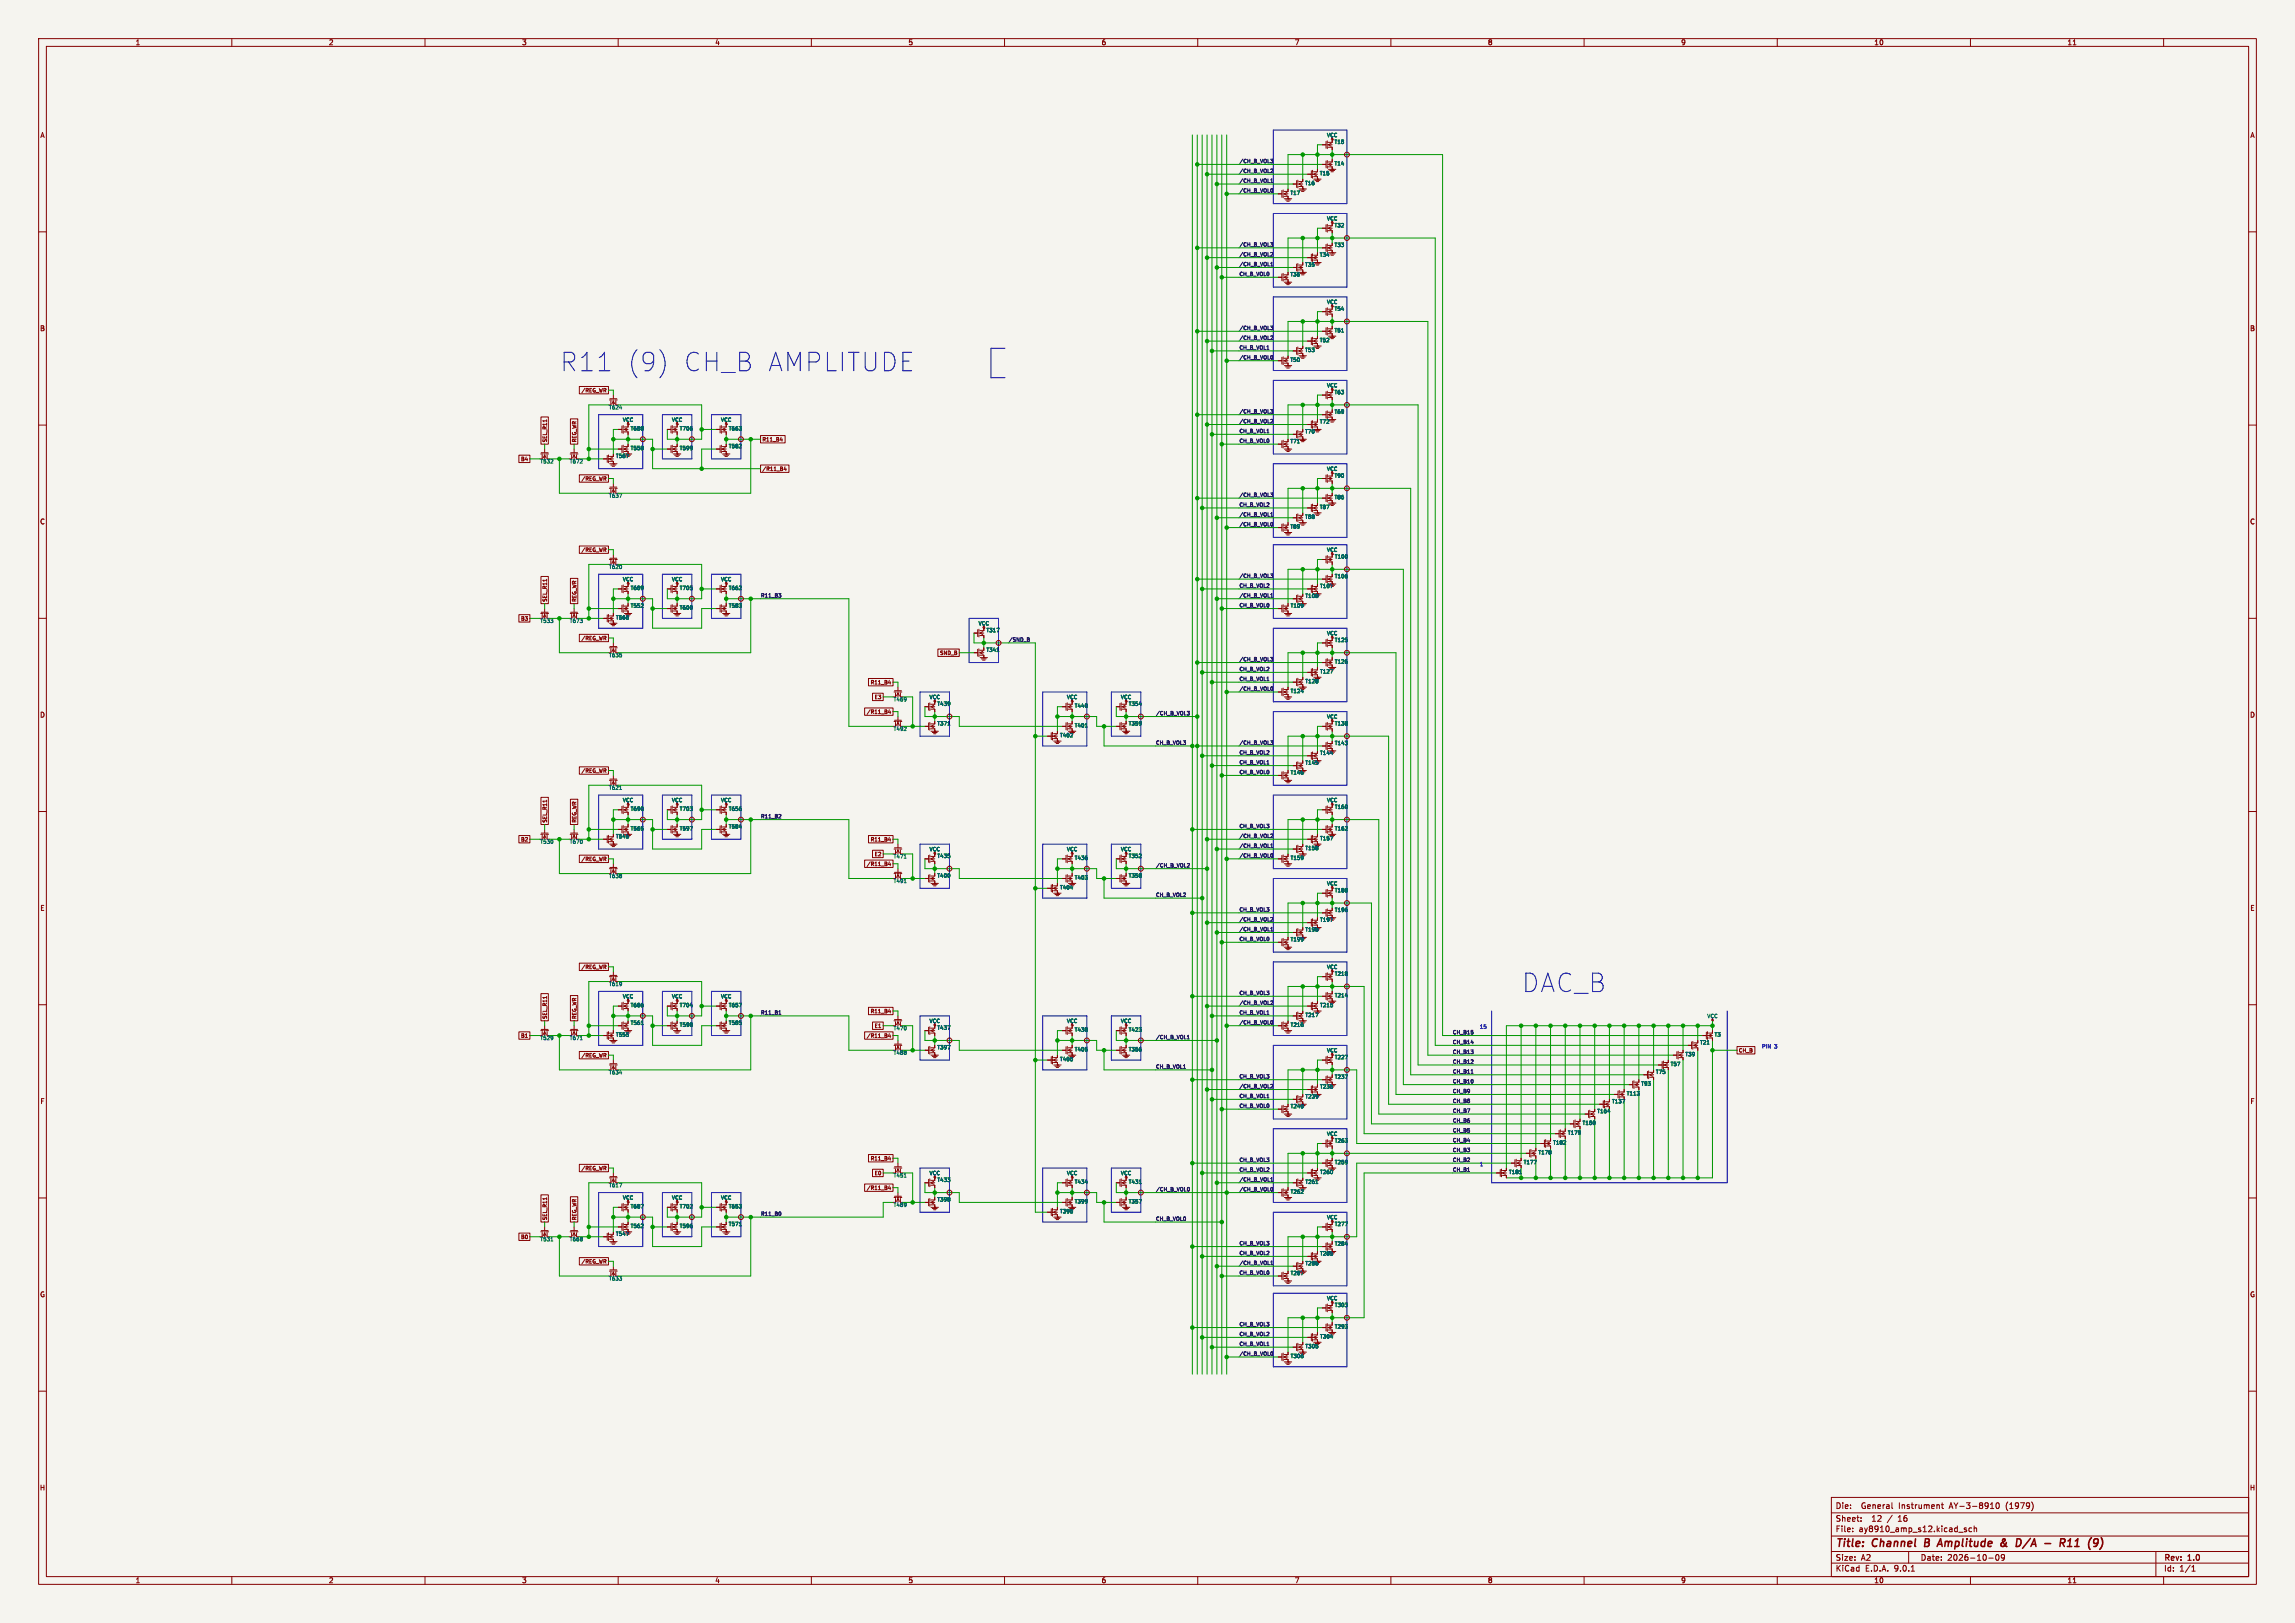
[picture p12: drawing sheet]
<svg xmlns="http://www.w3.org/2000/svg" width="594mm" height="420mm" viewBox="0 0 594 420" stroke-linecap="round" stroke-linejoin="round" font-family="sans-serif">
<defs><g id="words">
<g font-size="6.6" fill="#0000c2">
<text x="144.8" y="96.4">R11</text>
<text x="161.8" y="96.4">(9)</text>
<text x="175.8" y="96.4">CH_B AMPLITUDE</text>
<text x="393.7" y="257">DAC_B</text>
</g>
<g font-size="2.8" fill="#840000">
<text x="475" y="400.9">Title:</text>
<text x="484.7" y="400.9">Channel</text>
<text x="499" y="400.9">B</text>
<text x="503.3" y="400.9">Amplitude</text>
<text x="520.3" y="400.9">&amp;</text>
<text x="525.1" y="400.9">D/A</text>
<text x="533.2" y="400.9">-</text>
<text x="538" y="400.9">R11</text>
</g>
<g font-size="2.1" fill="#840000">
<text x="475" y="394">Sheet:</text>
<text x="475" y="390.7">Die:</text>
<text x="481.8" y="390.7">General</text>
<text x="484.5" y="394">12</text>
<text x="488.7" y="394">/</text>
<text x="491.6" y="394">16</text>
<text x="491.6" y="390.7">Instrument</text>
<text x="504.8" y="390.7">AY-3-8910</text>
<text x="519.6" y="390.7">(1979)</text>
<text x="475" y="396.7">File:</text>
<text x="481.1" y="396.7">ay8910_amp_s12.kicad_sch</text>
<text x="475" y="406.9">KiCad</text>
<text x="475" y="404.1">Size:</text>
<text x="481.7" y="404.1">A2</text>
<text x="482.7" y="406.9">E.D.A.</text>
<text x="490.3" y="406.9">9.0.1</text>
<text x="497" y="404.1">Date:</text>
<text x="504" y="404.1">2026-10-09</text>
<text x="560" y="404.3">Rev:</text>
<text x="560" y="406.9">Id:</text>
<text x="564.1" y="406.9">1/1</text>
<text x="566.4" y="404.3">1.0</text>
</g>
<g font-size="1.8" fill="#840000">
<text x="35" y="11.9">1</text>
<text x="85" y="11.9">2</text>
<text x="135" y="11.9">3</text>
<text x="185" y="11.9">4</text>
<text x="235" y="11.9">5</text>
<text x="285" y="11.9">6</text>
<text x="335" y="11.9">7</text>
<text x="385" y="11.9">8</text>
<text x="435" y="11.9">9</text>
<text x="485" y="11.9">10</text>
<text x="535" y="11.9">11</text>
<text x="10.3" y="35.9">A</text>
<text x="582.3" y="35.9">A</text>
<text x="10.3" y="85.9">B</text>
<text x="582.3" y="85.9">B</text>
<text x="10.3" y="135.9">C</text>
<text x="582.3" y="135.9">C</text>
<text x="10.3" y="185.9">D</text>
<text x="582.3" y="185.9">D</text>
<text x="10.3" y="235.9">E</text>
<text x="582.3" y="235.9">E</text>
<text x="10.3" y="285.9">F</text>
<text x="582.3" y="285.9">F</text>
<text x="10.3" y="335.9">G</text>
<text x="582.3" y="335.9">G</text>
<text x="10.2" y="385.9">H</text>
<text x="582.2" y="385.9">H</text>
<text x="35" y="409.9">1</text>
<text x="85" y="409.9">2</text>
<text x="135" y="409.9">3</text>
<text x="185" y="409.9">4</text>
<text x="235" y="409.9">5</text>
<text x="285" y="409.9">6</text>
<text x="335" y="409.9">7</text>
<text x="385" y="409.9">8</text>
<text x="435" y="409.9">9</text>
<text x="485" y="409.9">10</text>
<text x="535" y="409.9">11</text>
</g>
<g font-size="1.3" fill="#006464">
<text x="343.3" y="35.7">VCC</text>
<text x="345.3" y="37.4">T18</text>
<text x="341.5" y="45.6">T15</text>
<text x="345.3" y="43">T14</text>
<text x="333.8" y="50.6">T17</text>
<text x="337.6" y="48.1">T16</text>
<text x="343.3" y="57.3">VCC</text>
<text x="345.3" y="59">T32</text>
<text x="345.3" y="64.1">T33</text>
<text x="333.8" y="71.7">T36</text>
<text x="337.6" y="69.2">T35</text>
<text x="341.5" y="66.7">T34</text>
<text x="343.3" y="78.9">VCC</text>
<text x="345.3" y="80.6">T54</text>
<text x="341.5" y="88.7">T52</text>
<text x="345.3" y="86.2">T51</text>
<text x="333.8" y="93.8">T50</text>
<text x="337.6" y="91.3">T53</text>
<text x="343.3" y="100.5">VCC</text>
<text x="157.5" y="106.1">T624</text>
<text x="345.3" y="102.2">T63</text>
<text x="345.3" y="107.3">T69</text>
<text x="161.1" y="109.4">VCC</text>
<text x="163.1" y="111.6">T688</text>
<text x="173.8" y="109.4">VCC</text>
<text x="175.8" y="111.6">T706</text>
<text x="186.5" y="109.4">VCC</text>
<text x="188.5" y="111.6">T663</text>
<text x="337.6" y="112.4">T70</text>
<text x="341.5" y="109.8">T72</text>
<text x="159.3" y="118.7">T567</text>
<text x="163.1" y="116.7">T558</text>
<text x="175.8" y="116.7">T599</text>
<text x="188.5" y="116.2">T582</text>
<text x="333.8" y="114.9">T71</text>
<text x="139.7" y="120.1">T532</text>
<text x="147.3" y="120.1">T672</text>
<text x="343.3" y="122.1">VCC</text>
<text x="345.3" y="123.8">T90</text>
<text x="157.5" y="129">T637</text>
<text x="341.5" y="131.9">T87</text>
<text x="345.3" y="129.4">T86</text>
<text x="333.8" y="137">T89</text>
<text x="337.6" y="134.5">T88</text>
<text x="343.3" y="143">VCC</text>
<text x="157.5" y="147.4">T620</text>
<text x="345.3" y="144.8">T100</text>
<text x="345.3" y="149.8">T106</text>
<text x="161.1" y="150.6">VCC</text>
<text x="163.1" y="152.9">T689</text>
<text x="173.8" y="150.6">VCC</text>
<text x="175.8" y="152.9">T705</text>
<text x="186.5" y="150.6">VCC</text>
<text x="188.5" y="152.9">T662</text>
<text x="139.7" y="161.4">T533</text>
<text x="147.3" y="161.4">T673</text>
<text x="159.3" y="160.5">T566</text>
<text x="163.1" y="157.5">T552</text>
<text x="175.8" y="158">T600</text>
<text x="188.5" y="157.5">T583</text>
<text x="333.9" y="157.5">T109</text>
<text x="253.1" y="162.1">VCC</text>
<text x="255.2" y="163.8">T317</text>
<text x="343.3" y="164.6">VCC</text>
<text x="345.3" y="166.3">T125</text>
<text x="157.5" y="170.3">T635</text>
<text x="255.2" y="168.9">T341</text>
<text x="345.3" y="171.9">T126</text>
<text x="333.9" y="179.6">T124</text>
<text x="337.7" y="177">T128</text>
<text x="341.5" y="174.5">T127</text>
<text x="231.2" y="181.7">T469</text>
<text x="240.4" y="181.1">VCC</text>
<text x="242.5" y="182.9">T439</text>
<text x="276" y="181.1">VCC</text>
<text x="278" y="183.4">T440</text>
<text x="290" y="181.1">VCC</text>
<text x="292" y="182.9">T354</text>
<text x="231.2" y="189.3">T492</text>
<text x="242.5" y="187.9">T371</text>
<text x="274.2" y="191">T402</text>
<text x="278" y="188.4">T401</text>
<text x="292" y="187.9">T359</text>
<text x="343.3" y="186.2">VCC</text>
<text x="345.3" y="187.9">T138</text>
<text x="345.3" y="193">T143</text>
<text x="337.7" y="198.1">T145</text>
<text x="157.5" y="204.6">T621</text>
<text x="161.1" y="207.8">VCC</text>
<text x="173.8" y="207.8">VCC</text>
<text x="186.5" y="207.8">VCC</text>
<text x="343.3" y="207.8">VCC</text>
<text x="345.3" y="209.5">T160</text>
<text x="163.1" y="210">T690</text>
<text x="163.1" y="215.1">T565</text>
<text x="175.8" y="215.1">T597</text>
<text x="175.8" y="210">T703</text>
<text x="188.5" y="214.6">T584</text>
<text x="188.5" y="210">T656</text>
<text x="345.3" y="215.1">T162</text>
<text x="139.7" y="218.5">T530</text>
<text x="147.3" y="218.5">T670</text>
<text x="240.4" y="220.5">VCC</text>
<text x="276" y="220.5">VCC</text>
<text x="290" y="220.5">VCC</text>
<text x="337.7" y="220.2">T158</text>
<text x="341.5" y="217.7">T157</text>
<text x="157.5" y="227.4">T638</text>
<text x="231.2" y="222.4">T471</text>
<text x="242.5" y="227.3">T400</text>
<text x="242.5" y="222.2">T435</text>
<text x="278" y="227.8">T403</text>
<text x="278" y="222.7">T436</text>
<text x="292" y="222.2">T352</text>
<text x="292" y="227.3">T358</text>
<text x="333.9" y="222.7">T159</text>
<text x="231.2" y="228.7">T491</text>
<text x="274.2" y="230.4">T404</text>
<text x="343.3" y="229.4">VCC</text>
<text x="345.3" y="231.1">T188</text>
<text x="345.3" y="236.2">T196</text>
<text x="333.9" y="243.8">T199</text>
<text x="343.3" y="251">VCC</text>
<text x="157.5" y="255.4">T619</text>
<text x="345.3" y="252.7">T218</text>
<text x="161.1" y="258.6">VCC</text>
<text x="163.1" y="260.8">T686</text>
<text x="173.8" y="258.6">VCC</text>
<text x="175.8" y="260.8">T704</text>
<text x="186.5" y="258.6">VCC</text>
<text x="188.5" y="260.8">T657</text>
<text x="337.7" y="263.4">T217</text>
<text x="341.5" y="260.8">T215</text>
<text x="345.3" y="258.3">T214</text>
<text x="441.7" y="263.7">VCC</text>
<text x="139.7" y="269.3">T529</text>
<text x="147.3" y="269.3">T671</text>
<text x="159.3" y="268.5">T555</text>
<text x="163.1" y="265.4">T561</text>
<text x="175.8" y="265.9">T598</text>
<text x="188.5" y="265.4">T585</text>
<text x="231.2" y="266.8">T470</text>
<text x="240.4" y="264.9">VCC</text>
<text x="242.5" y="266.7">T437</text>
<text x="276" y="264.9">VCC</text>
<text x="278" y="267.2">T438</text>
<text x="290" y="264.9">VCC</text>
<text x="292" y="267.2">T423</text>
<text x="333.9" y="265.9">T216</text>
<text x="443.6" y="268.5">T3</text>
<text x="231.2" y="273.2">T488</text>
<text x="242.5" y="271.8">T397</text>
<text x="274.2" y="274.8">T406</text>
<text x="278" y="272.3">T405</text>
<text x="292" y="272.3">T356</text>
<text x="343.3" y="272.5">VCC</text>
<text x="345.3" y="274.3">T227</text>
<text x="436.1" y="273.5">T39</text>
<text x="439.9" y="270.5">T21</text>
<text x="157.5" y="278.2">T634</text>
<text x="345.3" y="279.4">T237</text>
<text x="424.6" y="281.2">T93</text>
<text x="428.4" y="278.1">T75</text>
<text x="432.3" y="276.1">T57</text>
<text x="333.9" y="287">T240</text>
<text x="417.1" y="285.7">T137</text>
<text x="420.9" y="283.7">T113</text>
<text x="405.7" y="293.9">T179</text>
<text x="409.5" y="291.3">T180</text>
<text x="413.3" y="288.3">T164</text>
<text x="343.3" y="294.1">VCC</text>
<text x="345.3" y="295.9">T263</text>
<text x="398" y="298.9">T178</text>
<text x="401.8" y="296.4">T182</text>
<text x="231.2" y="304.9">T451</text>
<text x="240.4" y="304.3">VCC</text>
<text x="276" y="304.3">VCC</text>
<text x="290" y="304.3">VCC</text>
<text x="341.5" y="304">T260</text>
<text x="345.3" y="301.5">T259</text>
<text x="390.4" y="304">T181</text>
<text x="394.2" y="301.5">T177</text>
<text x="157.5" y="307.4">T617</text>
<text x="161.1" y="310.6">VCC</text>
<text x="173.8" y="310.6">VCC</text>
<text x="186.5" y="310.6">VCC</text>
<text x="242.5" y="306">T433</text>
<text x="242.5" y="311.1">T398</text>
<text x="278" y="311.6">T399</text>
<text x="278" y="306.6">T434</text>
<text x="292" y="306.6">T431</text>
<text x="292" y="311.6">T357</text>
<text x="333.9" y="309.1">T262</text>
<text x="337.7" y="306.6">T261</text>
<text x="163.1" y="318">T562</text>
<text x="163.1" y="312.9">T687</text>
<text x="175.8" y="312.9">T702</text>
<text x="175.8" y="318">T596</text>
<text x="188.5" y="312.9">T653</text>
<text x="188.5" y="317.5">T571</text>
<text x="231.2" y="312.5">T489</text>
<text x="274.2" y="314.2">T396</text>
<text x="343.3" y="315.7">VCC</text>
<text x="345.3" y="317.5">T277</text>
<text x="139.7" y="321.4">T531</text>
<text x="147.3" y="321.4">T668</text>
<text x="345.3" y="322.6">T284</text>
<text x="337.7" y="327.6">T286</text>
<text x="157.5" y="331.6">T633</text>
<text x="343.3" y="336.7">VCC</text>
<text x="345.3" y="338.4">T303</text>
<text x="341.5" y="346.6">T304</text>
<text x="345.3" y="344">T293</text>
<text x="333.9" y="351.6">T306</text>
<text x="337.7" y="349.1">T305</text>
</g>
<g font-size="1.3" fill="#0f0f0f">
<text x="320.7" y="47.4">/CH_B_VOL1</text>
<text x="320.7" y="44.8">/CH_B_VOL2</text>
<text x="320.7" y="42.3">/CH_B_VOL3</text>
<text x="320.7" y="49.9">/CH_B_VOL0</text>
<text x="320.7" y="63.9">/CH_B_VOL3</text>
<text x="320.7" y="71.5">CH_B_VOL0</text>
<text x="320.7" y="69">/CH_B_VOL1</text>
<text x="320.7" y="66.4">/CH_B_VOL2</text>
<text x="320.7" y="85.5">/CH_B_VOL3</text>
<text x="320.7" y="88">/CH_B_VOL2</text>
<text x="320.7" y="93.1">/CH_B_VOL0</text>
<text x="320.7" y="90.5">CH_B_VOL1</text>
<text x="320.7" y="107.1">/CH_B_VOL3</text>
<text x="320.7" y="112.1">CH_B_VOL1</text>
<text x="320.7" y="109.6">/CH_B_VOL2</text>
<text x="320.7" y="114.7">CH_B_VOL0</text>
<text x="320.7" y="131.2">CH_B_VOL2</text>
<text x="320.7" y="128.6">/CH_B_VOL3</text>
<text x="320.7" y="133.7">/CH_B_VOL1</text>
<text x="320.7" y="136.3">/CH_B_VOL0</text>
<text x="320.7" y="149.6">/CH_B_VOL3</text>
<text x="196.8" y="154.7">R11_B3</text>
<text x="320.7" y="152.1">CH_B_VOL2</text>
<text x="320.7" y="154.7">/CH_B_VOL1</text>
<text x="320.7" y="157.2">CH_B_VOL0</text>
<text x="261" y="166.1">/SND_B</text>
<text x="320.7" y="173.7">CH_B_VOL2</text>
<text x="320.7" y="171.2">/CH_B_VOL3</text>
<text x="320.7" y="178.8">/CH_B_VOL0</text>
<text x="320.7" y="176.3">CH_B_VOL1</text>
<text x="299.1" y="185.2">/CH_B_VOL3</text>
<text x="299.1" y="192.8">CH_B_VOL3</text>
<text x="320.7" y="197.9">CH_B_VOL1</text>
<text x="320.7" y="195.3">CH_B_VOL2</text>
<text x="320.7" y="192.8">/CH_B_VOL3</text>
<text x="320.7" y="200.4">CH_B_VOL0</text>
<text x="196.8" y="211.8">R11_B2</text>
<text x="320.7" y="214.4">CH_B_VOL3</text>
<text x="320.7" y="222">/CH_B_VOL0</text>
<text x="320.7" y="219.4">/CH_B_VOL1</text>
<text x="320.7" y="216.9">/CH_B_VOL2</text>
<text x="299.1" y="224.5">/CH_B_VOL2</text>
<text x="299.1" y="232.1">CH_B_VOL2</text>
<text x="320.7" y="238.5">/CH_B_VOL2</text>
<text x="320.7" y="236">CH_B_VOL3</text>
<text x="320.7" y="243.6">CH_B_VOL0</text>
<text x="320.7" y="241">/CH_B_VOL1</text>
<text x="320.7" y="257.5">CH_B_VOL3</text>
<text x="196.8" y="262.6">R11_B1</text>
<text x="320.7" y="262.6">CH_B_VOL1</text>
<text x="320.7" y="260.1">/CH_B_VOL2</text>
<text x="299.1" y="269">/CH_B_VOL1</text>
<text x="320.7" y="265.2">/CH_B_VOL0</text>
<text x="375.9" y="267.7">CH_B15</text>
<text x="375.9" y="275.3">CH_B12</text>
<text x="375.9" y="272.8">CH_B13</text>
<text x="375.9" y="270.2">CH_B14</text>
<text x="299.1" y="276.6">CH_B_VOL1</text>
<text x="320.7" y="281.7">/CH_B_VOL2</text>
<text x="320.7" y="279.1">CH_B_VOL3</text>
<text x="375.9" y="277.9">CH_B11</text>
<text x="375.9" y="280.4">CH_B10</text>
<text x="320.7" y="286.8">CH_B_VOL0</text>
<text x="320.7" y="284.2">CH_B_VOL1</text>
<text x="375.9" y="285.5">CH_B8</text>
<text x="375.9" y="282.9">CH_B9</text>
<text x="375.9" y="290.6">CH_B6</text>
<text x="375.9" y="288">CH_B7</text>
<text x="375.9" y="293.1">CH_B5</text>
<text x="375.9" y="298.2">CH_B3</text>
<text x="375.9" y="295.6">CH_B4</text>
<text x="320.7" y="300.7">CH_B_VOL3</text>
<text x="320.7" y="305.8">/CH_B_VOL1</text>
<text x="320.7" y="303.3">CH_B_VOL2</text>
<text x="375.9" y="303.3">CH_B1</text>
<text x="375.9" y="300.7">CH_B2</text>
<text x="299.1" y="308.3">/CH_B_VOL0</text>
<text x="320.7" y="308.3">/CH_B_VOL0</text>
<text x="196.8" y="314.7">R11_B0</text>
<text x="299.1" y="316">CH_B_VOL0</text>
<text x="320.7" y="322.3">CH_B_VOL3</text>
<text x="320.7" y="327.4">/CH_B_VOL1</text>
<text x="320.7" y="324.9">CH_B_VOL2</text>
<text x="320.7" y="329.9">CH_B_VOL0</text>
<text x="320.7" y="345.8">CH_B_VOL2</text>
<text x="320.7" y="343.3">CH_B_VOL3</text>
<text x="320.7" y="350.9">/CH_B_VOL0</text>
<text x="320.7" y="348.4">CH_B_VOL1</text>
</g>
<g font-size="1.3" fill="#840000">
<text x="150.3" y="101.7">/REG_WR</text>
<text x="134.7" y="119.5">B4</text>
<text x="141.7" y="114.6" transform="rotate(-90 141.7 114.6)">SEL_R11</text>
<text x="149.4" y="114.6" transform="rotate(-90 149.4 114.6)">REG_WR</text>
<text x="197.2" y="114.4">R11_B4</text>
<text x="150.3" y="124.6">/REG_WR</text>
<text x="197.2" y="122.1">/R11_B4</text>
<text x="150.3" y="143">/REG_WR</text>
<text x="141.7" y="155.9" transform="rotate(-90 141.7 155.9)">SEL_R11</text>
<text x="149.4" y="155.9" transform="rotate(-90 149.4 155.9)">REG_WR</text>
<text x="337.7" y="154.9">T108</text>
<text x="341.5" y="152.4">T107</text>
<text x="134.7" y="160.8">B3</text>
<text x="150.3" y="165.9">/REG_WR</text>
<text x="243.1" y="169.7">SND_B</text>
<text x="225.2" y="177.3">R11_B4</text>
<text x="224.2" y="184.9">/R11_B4</text>
<text x="226.2" y="181.1">E3</text>
<text x="341.5" y="195.6">T144</text>
<text x="150.3" y="200.2">/REG_WR</text>
<text x="333.9" y="200.6">T146</text>
<text x="141.7" y="213" transform="rotate(-90 141.7 213)">SEL_R11</text>
<text x="149.4" y="213" transform="rotate(-90 149.4 213)">REG_WR</text>
<text x="134.7" y="217.9">B2</text>
<text x="159.3" y="217.1">T546</text>
<text x="225.2" y="217.9">R11_B4</text>
<text x="226.2" y="221.8">E2</text>
<text x="150.3" y="223">/REG_WR</text>
<text x="224.2" y="224.3">/R11_B4</text>
<text x="341.5" y="238.7">T197</text>
<text x="337.7" y="241.3">T198</text>
<text x="150.3" y="251">/REG_WR</text>
<text x="141.7" y="263.8" transform="rotate(-90 141.7 263.8)">SEL_R11</text>
<text x="149.4" y="263.8" transform="rotate(-90 149.4 263.8)">REG_WR</text>
<text x="225.2" y="262.4">R11_B4</text>
<text x="134.7" y="268.7">B1</text>
<text x="224.2" y="268.7">/R11_B4</text>
<text x="226.2" y="266.2">E1</text>
<text x="150.3" y="273.8">/REG_WR</text>
<text x="449.9" y="272.6">CH_B</text>
<text x="341.5" y="281.9">T238</text>
<text x="337.7" y="284.5">T239</text>
<text x="150.3" y="303">/REG_WR</text>
<text x="225.2" y="300.5">R11_B4</text>
<text x="226.2" y="304.3">E0</text>
<text x="224.2" y="308.1">/R11_B4</text>
<text x="141.7" y="315.9" transform="rotate(-90 141.7 315.9)">SEL_R11</text>
<text x="149.4" y="315.9" transform="rotate(-90 149.4 315.9)">REG_WR</text>
<text x="134.7" y="320.8">B0</text>
<text x="159.3" y="320">T547</text>
<text x="150.3" y="327.2">/REG_WR</text>
<text x="341.5" y="325.1">T285</text>
<text x="333.9" y="330.2">T287</text>
</g>
<g font-size="1.3" fill="#0000c2">
<text x="382.9" y="266.4">15</text>
<text x="455.9" y="271.5">PIN</text>
<text x="459.3" y="271.5">3</text>
<text x="382.9" y="302">1</text>
</g>
</g></defs>
<path d="M0 0h594v420h-594z" fill="#f5f4ef" stroke="#f5f4ef" stroke-width=".26"/>
<g fill="none" stroke="#840000" stroke-width=".26">
<path d="M10 10h574v400h-574zM12 12h570v396h-570zM60 10v2M110 10v2M160 10v2M210 10v2M260 10v2M310 10v2M360 10v2M410 10v2M460 10v2M510 10v2"/>
<path d="M536.6 11.6h.7M560 10v2M342.3 37.5h.9M343.2 36.6v1.8M343.5 36.5v.5M343.5 37.3v.4M343.5 37.9v.6M343.8 38.1h1v.6M343.8 37.5h1M344.5 37.1l-.7 .4 .7 .3M344.8 36.2h.1M344.8 35.6v1.2h-1"/>
<path d="M330.8 50.2h.9M331.8 49.3v1.8M332.1 49.2v.5M332.1 50v.4M332.1 50.6v.6M332.4 50.8h1v.6M332.4 50.2h1M332.4 51.4h1.9M332.7 51.8h1.3M333.1 52.1h.6M333.1 49.8l-.7 .4 .7 .3M333.4 51.4h.1"/>
<path d="M333.4 48.9v.6h-1M334.6 47.6h.9M335.6 46.7v1.8M335.9 46.6v.6M335.9 47.4v.4M335.9 48.1v.5M336.2 48.3h1v.6M336.2 47.6h1M336.2 48.9h1.9M336.5 49.2h1.3M336.9 49.5h.6M336.9 47.2l-.7 .4 .7 .4"/>
<path d="M337.2 48.9h.1M337.2 46.4v.6h-1M338.5 45.1h.8M339.4 44.2v1.8M339.7 44.1v.5M339.7 44.9v.4M339.7 45.5v.6M340 45.7h1v.7M340 45.1h1M340 46.4h1.9M340.4 46.7h1.2M340.7 47h.6"/>
<path d="M340.7 44.7l-.7 .4 .7 .4M341 46.4h.1M341 43.8v.7h-1M342.3 42.5h.9M342.3 59.1h.9M343.2 41.7v1.7M343.2 58.2v1.7M343.5 41.5v.6M343.5 42.4v.3M343.5 43v.6M343.5 58v.6M343.5 58.9v.3"/>
<path d="M343.5 59.5v.6M343.8 43.2h1v.6M343.8 59.7h1v.6M343.8 42.5h1M343.8 59.1h1M343.9 43.8h1.9M344.2 44.1h1.2M344.5 44.5h.6M344.5 42.2l-.7 .3 .7 .4M344.5 58.7l-.7 .4 .7 .3M344.8 43.8h.1M344.8 57.8h.1"/>
<path d="M344.8 41.3v.6h-1M344.8 57.2v1.2h-1M10 60h2M330.8 71.8h.9M331.8 70.9v1.7M332.1 70.7v.6M332.1 71.6v.3M332.1 72.2v.6M332.4 72.4h1v.6M332.4 71.8h1M332.4 73h1.9M332.7 73.3h1.3"/>
<path d="M333.1 73.7h.6M333.1 71.4l-.7 .4 .7 .3M333.4 73h.1M333.4 70.5v.6h-1M334.6 69.2h.9M335.6 68.3v1.8M335.9 68.2v.6M335.9 69v.4M335.9 69.7v.5M336.2 69.2h1M336.2 69.9h1v.6M336.2 70.5h1.9"/>
<path d="M336.5 70.8h1.3M336.9 71.1h.6M336.9 68.8l-.7 .4 .7 .4M337.2 70.5h.1M337.2 67.9v.7h-1M338.5 66.7h.8M339.4 65.8v1.8M339.7 65.7v.5M339.7 66.5v.4M339.7 67.1v.6M340 67.3h1v.6M340 66.7h1"/>
<path d="M340 67.9h1.9M340.4 68.3h1.2M340.7 68.6h.6M340.7 66.3l-.7 .4 .7 .4M341 67.9h.1M341 65.4v.6h-1M342.3 64.1h.9M343.2 63.2v1.8M343.2 79.8v1.7M343.5 63.1v.6M343.5 63.9v.4M343.5 64.6v.5"/>
<path d="M343.5 79.6v.6M343.8 64.8h1v.6M343.8 64.1h1M343.9 65.4h1.9M344.2 65.7h1.2M344.5 66h.6M344.5 63.8l-.7 .3 .7 .4M344.8 79.4h.1M344.8 65.4h.1M344.8 62.9v.6h-1M344.8 78.7v1.3h-1M582 60h2"/>
<path d="M330.8 93.3h.9M331.8 92.5v1.7M332.1 92.3v.6M332.1 93.2v.3M332.1 93.8v.6M332.4 94h1v.6M332.4 93.3h1M332.4 94.6h1.9M332.7 94.9h1.3M333.1 95.3h.6M333.1 93l-.7 .3 .7 .4M333.4 94.6h.1"/>
<path d="M333.4 92.1v.6h-1M334.6 90.8h.9M335.6 89.9v1.8M335.9 89.8v.6M335.9 90.6v.4M335.9 91.2v.6M336.2 91.4h1v.7M336.2 90.8h1M336.2 92.1h1.9M336.5 92.4h1.3M336.9 92.7h.6M336.9 90.4l-.7 .4 .7 .4"/>
<path d="M337.2 92.1h.1M337.2 89.5v.7h-1M338.5 88.3h.8M339.4 87.4v1.8M339.7 87.3v.5M339.7 88.1v.4M339.7 88.7v.6M340 88.9h1v.6M340 88.3h1M340 89.5h1.9M340.4 89.9h1.2M340.7 90.2h.6"/>
<path d="M340.7 87.9l-.7 .4 .7 .3M341 89.5h.1M341 87v.6h-1M342.3 80.6h.9M342.3 85.7h.9M343.2 84.8v1.8M343.5 80.5v.3M343.5 81.1v.6M343.5 84.7v.6M343.5 85.5v.4M343.5 86.2v.5M343.8 81.3h1v.6"/>
<path d="M343.8 86.4h1v.6M343.8 80.6h1M343.8 85.7h1M343.9 87h1.9M344.2 87.3h1.2M344.5 87.6h.6M344.5 80.3l-.7 .3 .7 .4M344.5 85.3l-.7 .4 .7 .4M344.8 87h.1M344.8 84.5v.6h-1M10 110h2M134.3 117.8h2.9v1.9h-2.9z"/>
<path d="M140 117.5h.5M140 107.9h1.9v7h-1.9zM140.1 117.2h1.8M140.3 117.7v1M140.6 118.5l.4-.8 .3 .8M140.8 117.5h.4M141 116.2v.9M141 117.7v1M141.4 117.5h.6M141.5 108.6v.6M141.6 117.7v1M147.6 117.5h.5"/>
<path d="M147.6 108.4h1.9v6.5h-1.9zM147.7 117.2h1.8M148 117.7v1M148.2 118.5l.4-.8 .4 .8M148.4 117.5h.4M148.6 116.2v.9M148.6 117.7v1M149 117.5h.6M149.2 117.7v1M149.9 100h7.6v1.9h-7.6zM156.2 118.7h.9M157.2 117.9v1.7"/>
<path d="M157.5 117.7v.6M157.5 118.6v.3M157.5 119.2v.6M157.7 119.4h1v.6M157.7 103.5h.6M157.7 118.7h1M157.9 103.2h1.7M158.1 103.8v1M158.4 104.5l.3-.7 .4 .7M158.5 118.4l-.8 .3 .8 .4M158.6 103.5h.3M158.7 102.2v.9"/>
<path d="M158.7 103.8v1M158.7 117.5v.6h-1M159.2 103.5h.6M159.4 103.8v1M160 111.1h.9M160 116.2h.9M161 110.2v1.8M161 115.3v1.8M161.3 110.1v.6M161.3 110.9v.4M161.3 111.6v.5M161.3 115.2v.6"/>
<path d="M161.3 116v.4M161.3 116.6v.6M161.5 111.1h1.1M161.5 111.8h1.1v.6M161.5 116.2h1.1M161.5 116.8h1.1v.7M161.6 117.5h1.9M161.9 117.8h1.3M162.2 118.1h.7M162.3 110.7l-.8 .4 .8 .4M162.3 115.8l-.8 .4 .8 .4M162.6 109.9h.1"/>
<path d="M162.6 109.2v1.3h-1.1M162.6 114.9v.7h-1.1M172.7 111.1h.9M172.7 116.2h.9M173.7 110.2v1.8M173.7 115.3v1.8M174 110.1v.6M174 110.9v.4M174 111.6v.5M174 115.2v.6M174 116v.4M174 116.6v.6"/>
<path d="M174.2 111.1h1.1M174.2 111.8h1.1v.6M174.2 116.8h1.1v.7M174.2 116.2h1.1M174.3 117.5h1.9M174.6 117.8h1.3M174.9 118.1h.7M175 110.7l-.8 .4 .8 .4M175 115.8l-.8 .4 .8 .4M175.3 117.5h.1M175.3 109.9h.1M175.3 109.2v1.3h-1.1"/>
<path d="M175.3 114.9v.7h-1.1M185.4 111.1h.9M185.4 116.2h.9M186.4 110.2v1.8M186.4 115.3v1.8M186.7 110.1v.6M186.7 110.9v.4M186.7 111.6v.5M186.7 115.2v.6M186.7 116v.4M186.7 116.6v.6M186.9 111.8h1.1v.6"/>
<path d="M186.9 116.8h1.1v.7M186.9 111.1h1.1M186.9 116.2h1.1M187 117.5h1.9M187.3 117.8h1.3M187.6 118.1h.7M187.7 110.7l-.8 .4 .8 .4M187.7 115.8l-.8 .4 .8 .4M188 117.5h.1M188 109.9h.1M188 109.2v1.3h-1.1M188 114.9v.7h-1.1"/>
<path d="M196.8 112.7h6.4v1.9h-6.4zM201.9 113.8h.6M330.8 114.9h.9M331.8 114v1.8M332.1 113.9v.6M332.1 114.7v.4M332.1 115.4v.5M332.4 114.9h1M332.4 115.6h1v.6M332.4 116.2h1.9M332.7 116.5h1.3M333.1 116.8h.6"/>
<path d="M333.1 114.6l-.7 .3 .7 .4M333.4 116.2h.1M333.4 113.7v.6h-1M334.6 112.4h.9M335.6 111.5v1.8M335.9 111.4v.6M335.9 112.2v.4M335.9 112.8v.6M336.2 113h1v.7M336.2 112.4h1M336.2 113.7h1.9M336.5 114h1.3"/>
<path d="M336.9 114.3h.6M336.9 112l-.7 .4 .7 .4M337.2 113.7h.1M337.2 111.1v.7h-1M338.5 109.9h.8M339.4 109v1.7M339.7 108.8v.6M339.7 109.7v.3M339.7 110.3v.6M340 110.5h1v.6M340 109.9h1M340 111.1h1.9"/>
<path d="M340.4 111.4h1.2M340.7 111.8h.6M340.7 109.5l-.7 .4 .7 .3M341 111.1h.1M341 108.6v.6h-1M342.3 107.3h.9M342.3 102.2h.9M343.2 101.3v1.8M343.2 106.4v1.8M343.5 101.2v.6M343.5 102v.4M343.5 102.7v.5"/>
<path d="M343.5 106.3v.6M343.5 107.1v.4M343.5 107.8v.5M343.8 107.3h1M343.8 108h1v.6M343.8 102.9h1v.6M343.8 102.2h1M343.9 108.6h1.9M344.2 108.9h1.2M344.5 109.2h.6M344.5 106.9l-.7 .4 .7 .4M344.5 101.9l-.7 .3 .7 .4"/>
<path d="M344.8 108.6h.1M344.8 101h.1M344.8 106v.7h-1M344.8 100.3v1.3h-1M582 110h2M149.9 122.9h7.6v1.9h-7.6zM157.7 126.4h.6M157.8 120h1.9M157.9 126h1.7M158.1 126.6v1M158.1 120.3h1.3M158.4 127.4l.3-.8 .4 .8"/>
<path d="M158.4 120.7h.7M158.6 126.4h.3M158.7 120h.1M158.7 125.1v.9M158.7 126.6v1M159.2 126.4h.6M159.4 126.6v1M196.8 120.3h7.4v1.9h-7.4zM203.2 120.8l-.3 .7h.6M203.4 121.2v.6M330.8 136.5h.9M331.8 135.6v1.8"/>
<path d="M332.1 135.5v.6M332.1 136.3v.4M332.1 137v.5M332.4 137.2h1v.6M332.4 136.5h1M332.4 137.8h1.9M332.7 138.1h1.3M333.1 138.4h.6M333.1 136.1l-.7 .4 .7 .4M333.4 137.8h.1M333.4 135.3v.6h-1M334.6 134h.9"/>
<path d="M335.6 133.1v1.8M335.9 133v.5M335.9 133.8v.4M335.9 134.4v.6M336.2 134.6h1v.7M336.2 134h1M336.2 135.3h1.9M336.5 135.6h1.3M336.9 135.9h.6M336.9 133.6l-.7 .4 .7 .4M337.2 135.3h.1M337.2 132.7v.7h-1"/>
<path d="M338.5 131.4h.8M339.4 130.6v1.7M339.7 130.4v.6M339.7 131.3v.3M339.7 131.9v.6M340 132.1h1v.6M340 131.4h1M340 132.7h1.9M340.4 133h1.2M340.7 133.4h.6M340.7 131.1l-.7 .3 .7 .4M341 132.7h.1"/>
<path d="M341 130.2v.6h-1M342.3 123.8h.9M342.3 128.9h.9M343.2 122.9v1.8M343.2 128v1.8M343.5 122.8v.6M343.5 123.6v.4M343.5 124.3v.5M343.5 127.9v.6M343.5 128.7v.4M343.5 129.3v.6M343.8 124.5h1v.6"/>
<path d="M343.8 129.5h1v.7M343.8 123.8h1M343.8 128.9h1M343.9 130.2h1.9M344.2 130.5h1.2M344.5 130.8h.6M344.5 123.4l-.7 .4 .7 .4M344.5 128.5l-.7 .4 .7 .4M344.8 130.2h.1M344.8 122.6h.1M344.8 121.9v1.3h-1M344.8 127.6v.7h-1"/>
<path d="M134.3 159.1h2.9v1.9h-2.9zM140 158.8h.5M140 149.2h1.9v7h-1.9zM140.1 158.4h1.8M140.3 159v1M140.6 159.8l.4-.8 .3 .8M140.8 158.8h.4M141 157.5v.9M141 159v1M141.4 158.8h.6M141.5 149.9v.5M141.6 159v1"/>
<path d="M147.6 158.8h.5M147.6 149.7h1.9v6.5h-1.9zM147.7 158.4h1.8M148 159v1M148.2 159.8l.4-.8 .4 .8M148.4 158.8h.4M148.6 157.5v.9M148.6 159v1M149 158.8h.6M149.2 159v1M149.9 141.3h7.6v1.9h-7.6zM157.2 159.1v1.8"/>
<path d="M157.5 159v.6M157.5 159.8v.4M157.7 144.8h.6M157.9 144.5h1.7M158.1 145v1.1M158.4 145.8l.3-.8 .4 .8M158.5 159.6l-.8 .4 .8 .4M158.6 144.8h.3M158.7 143.5v.9M158.7 145v1.1M158.7 158.8v.6h-1M159.2 144.8h.6"/>
<path d="M159.4 145v1.1M160 152.4h.9M160 157.5h.9M161 151.5v1.8M161 156.6v1.8M161.3 151.4v.6M161.3 152.2v.4M161.3 152.8v.6M161.3 156.5v.5M161.3 157.3v.4M161.3 157.9v.6M161.5 153h1.1v.7"/>
<path d="M161.5 158.1h1.1v.7M161.5 152.4h1.1M161.5 157.5h1.1M161.6 158.8h1.9M161.9 159.1h1.3M162.2 159.4h.7M162.3 152l-.8 .4 .8 .4M162.3 157.1l-.8 .4 .8 .4M162.6 151.1h.1M162.6 158.8h.1M162.6 150.5v1.3h-1.1M162.6 156.2v.6h-1.1"/>
<path d="M172.7 152.4h.9M172.7 157.5h.9M173.7 151.5v1.8M173.7 156.6v1.8M174 151.4v.6M174 152.2v.4M174 152.8v.6M174 156.5v.5M174 157.3v.4M174 157.9v.6M174.2 153h1.1v.7M174.2 158.1h1.1v.7"/>
<path d="M174.2 152.4h1.1M174.2 157.5h1.1M174.3 158.8h1.9M174.6 159.1h1.3M174.9 159.4h.7M175 157.1l-.8 .4 .8 .4M175 152l-.8 .4 .8 .4M175.3 151.1h.1M175.3 158.8h.1M175.3 150.5v1.3h-1.1M175.3 156.2v.6h-1.1M185.4 152.4h.9"/>
<path d="M185.4 157.5h.9M186.4 151.5v1.8M186.4 156.6v1.8M186.7 151.4v.6M186.7 152.2v.4M186.7 152.8v.6M186.7 156.5v.5M186.7 157.3v.4M186.7 157.9v.6M186.9 153h1.1v.7M186.9 158.1h1.1v.7M186.9 152.4h1.1"/>
<path d="M186.9 157.5h1.1M187 158.8h1.9M187.3 159.1h1.3M187.6 159.4h.7M187.7 152l-.8 .4 .8 .4M187.7 157.1l-.8 .4 .8 .4M188 151.1h.1M188 158.8h.1M188 150.5v1.3h-1.1M188 156.2v.6h-1.1M330.8 157.5h.9M331.8 156.6v1.8"/>
<path d="M332.1 156.5v.5M332.1 157.3v.4M332.1 157.9v.6M332.4 158.1h1v.7M332.4 157.5h1M332.4 158.8h1.9M332.7 159.1h1.3M333.1 159.4h.6M333.1 157.1l-.7 .4 .7 .4M333.4 158.8h.1M333.4 156.2v.6h-1M334.6 154.9h.9"/>
<path d="M335.6 154v1.8M335.9 153.9v.6M335.9 154.7v.4M335.9 155.4v.6M336.2 155.6h1v.6M336.2 154.9h1M336.2 156.2h1.9M336.5 156.5h1.3M336.9 156.8h.6M336.9 154.6l-.7 .3 .7 .4M337.2 153.7v.6h-1M338.5 152.4h.8"/>
<path d="M339.4 151.5v1.8M339.7 151.4v.6M339.7 152.2v.4M339.7 152.8v.6M340 153h1v.7M340 152.4h1M340 153.7h1.9M340.4 154h1.2M340.7 154.3h.6M340.7 152l-.7 .4 .7 .4M341 151.1v.7h-1M342.3 144.8h.9"/>
<path d="M342.3 149.9h.9M343.2 143.9v1.8M343.2 149v1.8M343.5 143.8v.5M343.5 144.6v.4M343.5 145.2v.6M343.5 148.8v.6M343.5 149.7v.4M343.5 150.3v.6M343.8 145.4h1v.7M343.8 150.5h1v.6M343.8 144.8h1"/>
<path d="M343.8 149.9h1M343.9 151.1h1.9M344.2 151.4h1.2M344.5 151.8h.6M344.5 144.4l-.7 .4 .7 .4M344.5 149.5l-.7 .4 .7 .3M344.8 143.5h.1M344.8 142.9v1.2h-1M344.8 148.6v.6h-1M10 160h2M149.9 164.1h7.6v2h-7.6zM156.2 160h.9"/>
<path d="M157.5 160.5v.5M157.7 160h1M157.7 160.7h1v.6M157.7 167.6h.6M157.8 161.3h1.9M157.9 167.3h1.7M158.1 167.9v1M158.1 161.6h1.3M158.4 168.7l.3-.8 .4 .8M158.4 161.9h.7M158.6 167.6h.3M158.7 161.3h.1"/>
<path d="M158.7 166.4v.9M158.7 167.9v1M159.2 167.6h.6M159.4 167.9v1M224.8 175.6h6.3v1.9h-6.3zM225.8 179.4h2.8v1.9h-2.8zM230 176.7h.5M230.4 176.4v.6M231.4 179.1h.6M231.5 178.8h1.8M231.8 179.3v1M232.2 179.1h.4"/>
<path d="M232.4 177.8v.9M232.4 179.3v1M232.9 179.1h.5M233 179.3v1M242.7 168h5.6v1.9h-5.6zM252.1 168.9h.9M252.1 163.8h.9M253 162.9v1.8M253 168v1.8M253.4 162.8v.6M253.4 163.6v.4M253.4 164.3v.5"/>
<path d="M253.4 167.9v.6M253.4 168.7v.4M253.4 169.4v.5M253.6 168.9h1M253.6 169.5h1v.7M253.6 164.5h1v.6M253.6 163.8h1M253.7 170.2h1.9M254 170.5h1.3M254.3 170.8h.7M254.4 168.5l-.8 .4 .8 .4M254.4 163.5l-.8 .3 .8 .4"/>
<path d="M254.6 170.2h.1M254.6 162.6h.1M254.6 167.6v.7h-1M254.6 161.9v1.3h-1M330.8 179.1h.9M331.8 178.2v1.8M332.1 178.1v.5M332.1 178.9v.4M332.1 179.5v.6M332.4 179.7h1v.6M332.4 179.1h1M333.1 178.7l-.7 .4 .7 .3"/>
<path d="M333.4 177.8v.6h-1M334.6 176.5h.9M335.6 175.6v1.8M335.9 175.5v.6M335.9 176.3v.4M335.9 177v.5M336.2 177.2h1v.6M336.2 176.5h1M336.2 177.8h1.9M336.5 178.1h1.3M336.9 178.4h.6M336.9 176.2l-.7 .3 .7 .4"/>
<path d="M337.2 177.8h.1M337.2 175.3v.6h-1M338.5 174h.8M339.4 173.1v1.8M339.7 173v.5M339.7 173.8v.4M339.7 174.4v.6M340 174.6h1v.7M340 174h1M340 175.3h1.9M340.4 175.6h1.2M340.7 175.9h.6"/>
<path d="M340.7 173.6l-.7 .4 .7 .4M341 175.3h.1M341 172.7v.7h-1M342.3 166.4h.9M342.3 171.5h.9M343.2 165.5v1.8M343.2 170.6v1.7M343.5 165.4v.5M343.5 166.2v.4M343.5 166.8v.6M343.5 170.4v.6M343.5 171.3v.3"/>
<path d="M343.5 171.9v.6M343.8 167h1v.6M343.8 172.1h1v.6M343.8 166.4h1M343.8 171.5h1M343.9 172.7h1.9M344.2 173h1.2M344.5 173.4h.6M344.5 166l-.7 .4 .7 .3M344.5 171.1l-.7 .4 .7 .3M344.8 165.1h.1M344.8 172.7h.1"/>
<path d="M344.8 164.5v1.2h-1M344.8 170.2v.6h-1M582 160h2M149.9 198.4h7.6v1.9h-7.6zM223.8 183.2h7.3v1.9h-7.3zM230.2 183.7l-.2 .6h.5M230.4 184v.7M231.4 186.7h.6M231.5 186.4h1.8M231.8 186.9v1.1M232 187.7l.4-.8 .4 .8M232 180.1l.4-.8 .4 .8"/>
<path d="M232.2 186.7h.4M232.4 185.4v.9M232.4 186.9v1.1M232.9 186.7h.5M233 186.9v1.1M239.4 188h.9M239.4 182.9h.9M240.3 182v1.8M240.3 187.1v1.8M240.7 181.9v.5M240.7 182.7v.4M240.7 183.3v.6"/>
<path d="M240.7 186.9v.6M240.7 187.8v.4M240.7 188.4v.6M240.9 188h1M240.9 188.6h1v.6M240.9 182.9h1M240.9 183.5h1v.7M241 189.2h1.9M241.3 189.5h1.3M241.6 189.9h.7M241.7 187.6l-.8 .4 .8 .3M241.7 182.5l-.8 .4 .8 .4"/>
<path d="M241.9 189.2h.1M241.9 181.6h.1M241.9 186.7v.6h-1M241.9 181v1.2h-1M271.1 190.5h.9M272.1 189.6v1.8M272.4 189.5v.6M272.4 190.3v.4M272.4 190.9v.6M272.7 190.5h1M272.7 191.1h1v.7M272.7 191.8h1.9"/>
<path d="M273 192.1h1.3M273.4 192.4h.6M273.4 190.1l-.7 .4 .7 .4M273.7 191.8h.1M273.7 189.2v.7h-1M275 188h.8M275 182.9h.8M275.9 182v1.8M275.9 187.1v1.8M276.2 181.9v.5M276.2 182.7v.4M276.2 183.3v.6"/>
<path d="M276.2 186.9v.6M276.2 187.8v.4M276.2 188.4v.6M276.5 188h1M276.5 188.6h1v.6M276.5 183.5h1v.7M276.5 182.9h1M276.5 189.2h1.9M276.9 189.5h1.2M277.2 189.9h.6M277.2 187.6l-.7 .4 .7 .3M277.2 182.5l-.7 .4 .7 .4"/>
<path d="M277.5 189.2h.1M277.5 181.6h.1M277.5 186.7v.6h-1M277.5 181v1.2h-1M288.9 188h.9M288.9 182.9h.9M289.9 182v1.8M289.9 187.1v1.8M290.2 181.9v.5M290.2 182.7v.4M290.2 183.3v.6M290.2 186.9v.6"/>
<path d="M290.2 187.8v.4M290.2 188.4v.6M290.5 188h1M290.5 188.6h1v.6M290.5 182.9h1M290.5 183.5h1v.7M290.5 189.2h1.9M290.8 189.5h1.3M291.1 189.9h.7M291.2 182.5l-.7 .4 .7 .4M291.2 187.6l-.7 .4 .7 .3M291.5 181.6h.1"/>
<path d="M291.5 189.2h.1M291.5 186.7v.6h-1M291.5 181v1.2h-1M331.8 199.8v1.8M332.1 199.6v.6M332.4 180.3h1.9M332.7 180.7h1.3M333.1 181h.6M333.4 180.3h.1M333.4 199.4v.6h-1M334.6 198.1h.9M335.6 197.2v1.8"/>
<path d="M335.9 197.1v.6M335.9 197.9v.4M335.9 198.6v.5M336.2 198.8h1v.6M336.2 198.1h1M336.2 199.4h1.9M336.5 199.7h1.3M336.9 197.7l-.7 .4 .7 .4M337.2 196.9v.6h-1M338.5 195.6h.8M339.4 194.7v1.8M339.7 194.6v.5"/>
<path d="M339.7 195.4v.4M339.7 196v.6M340 196.2h1v.7M340 195.6h1M340 196.9h1.9M340.4 197.2h1.2M340.7 197.5h.6M340.7 195.2l-.7 .4 .7 .4M341 194.3v.6h-1M342.3 188h.9M342.3 193h.9M343.2 187.1v1.8"/>
<path d="M343.2 192.1v1.8M343.5 186.9v.6M343.5 187.8v.4M343.5 188.4v.6M343.5 192v.6M343.5 192.8v.4M343.5 193.5v.6M343.8 188.6h1v.6M343.8 193.7h1v.6M343.8 188h1M343.8 193h1M343.9 194.3h1.9"/>
<path d="M344.2 194.6h1.2M344.5 194.9h.6M344.5 187.6l-.7 .4 .7 .3M344.5 192.7l-.7 .3 .7 .4M344.8 186.7h.1M344.8 186.1v1.2h-1M344.8 191.8v.6h-1M10 210h2M134.3 216.2h2.9v1.9h-2.9zM140 215.9h.5M140 206.3h1.9v7.1h-1.9zM140.1 215.6h1.8"/>
<path d="M140.3 216.2v1M140.6 216.9l.4-.7 .3 .7M140.8 215.9h.4M141 214.6v.9M141 216.2v1M141.4 215.9h.6M141.5 207v.6M141.6 216.2v1M147.6 215.9h.5M147.6 206.8h1.9v6.6h-1.9zM147.7 215.6h1.8M148 216.2v1"/>
<path d="M148.2 216.9l.4-.7 .4 .7M148.4 215.9h.4M148.6 214.6v.9M148.6 216.2v1M149 215.9h.6M149.2 216.2v1M156.2 217.2h.9M157.2 216.3v1.8M157.5 216.2v.5M157.5 217v.4M157.5 217.6v.6M157.7 217.8h1v.6"/>
<path d="M157.7 217.2h1M157.7 201.9h.6M157.8 218.4h1.9M157.9 201.6h1.7M158.1 202.2v1M158.1 218.8h1.3M158.4 202.9l.3-.7 .4 .7M158.4 219.1h.7M158.5 216.8l-.8 .4 .8 .3M158.6 201.9h.3M158.7 218.4h.1M158.7 200.7v.9"/>
<path d="M158.7 202.2v1M158.7 215.9v.6h-1M159.2 201.9h.6M159.4 202.2v1M160 209.6h.9M160 214.6h.9M161 208.7v1.7M161 213.7v1.8M161.3 208.5v.6M161.3 209.4v.3M161.3 210v.6M161.3 213.6v.6"/>
<path d="M161.3 214.4v.4M161.3 215.1v.5M161.5 210.2h1.1v.6M161.5 215.3h1.1v.6M161.5 209.6h1.1M161.5 214.6h1.1M161.6 215.9h1.9M161.9 216.2h1.3M162.2 216.5h.7M162.3 209.2l-.8 .4 .8 .3M162.3 214.3l-.8 .3 .8 .4M162.6 208.3h.1"/>
<path d="M162.6 207.6v1.3h-1.1M162.6 213.4v.6h-1.1M172.7 209.6h.9M172.7 214.6h.9M173.7 208.7v1.7M173.7 213.7v1.8M174 208.5v.6M174 209.4v.3M174 210v.6M174 213.6v.6M174 214.4v.4M174 215.1v.5"/>
<path d="M174.2 210.2h1.1v.6M174.2 215.3h1.1v.6M174.2 209.6h1.1M174.2 214.6h1.1M174.3 215.9h1.9M174.6 216.2h1.3M174.9 216.5h.7M175 214.3l-.8 .3 .8 .4M175 209.2l-.8 .4 .8 .3M175.3 208.3h.1M175.3 215.9h.1M175.3 207.6v1.3h-1.1"/>
<path d="M175.3 213.4v.6h-1.1M185.4 209.6h.9M185.4 214.6h.9M186.4 208.7v1.7M186.4 213.7v1.8M186.7 208.5v.6M186.7 209.4v.3M186.7 210v.6M186.7 213.6v.6M186.7 214.4v.4M186.7 215.1v.5M186.9 210.2h1.1v.6"/>
<path d="M186.9 215.3h1.1v.6M186.9 209.6h1.1M186.9 214.6h1.1M187 215.9h1.9M187.3 216.2h1.3M187.6 216.5h.7M187.7 214.3l-.8 .3 .8 .4M187.7 209.2l-.8 .4 .8 .3M188 215.9h.1M188 208.3h.1M188 207.6v1.3h-1.1M188 213.4v.6h-1.1"/>
<path d="M224.8 216.2h6.3v1.9h-6.3zM230 217.4h.5M230.4 217v.7M231.4 219.7h.6M231.5 219.4h1.8M231.8 220v1M232.2 219.7h.4M232.4 218.4v.9M232.4 220v1M232.9 219.7h.5M233 220v1M330.8 200.7h.9"/>
<path d="M332.1 200.5v.4M332.1 201.1v.6M332.4 201.3h1v.6M332.4 200.7h1M332.4 201.9h1.9M332.7 202.2h1.3M333.1 202.6h.6M333.1 200.3l-.7 .4 .7 .3M333.4 201.9h.1M334.6 219.7h.9M335.6 218.8v1.8M335.9 218.7v.6"/>
<path d="M335.9 219.5v.4M336.2 219.7h1M336.9 200h.6M336.9 219.3l-.7 .4 .7 .4M337.2 218.4v.7h-1M338.5 217.2h.8M339.4 216.3v1.8M339.7 216.2v.5M339.7 217v.4M339.7 217.6v.6M340 217.8h1v.6M340 217.2h1"/>
<path d="M340 218.4h1.9M340.4 218.8h1.2M340.7 219.1h.6M340.7 216.8l-.7 .4 .7 .3M341 218.4h.1M341 215.9v.6h-1M342.3 209.6h.9M342.3 214.6h.9M343.2 208.7v1.7M343.2 213.7v1.8M343.5 208.5v.6M343.5 209.4v.3"/>
<path d="M343.5 210v.6M343.5 213.6v.6M343.5 214.4v.4M343.5 215.1v.5M343.8 210.2h1v.6M343.8 215.3h1v.6M343.8 209.6h1M343.8 214.6h1M343.9 215.9h1.9M344.2 216.2h1.2M344.5 216.5h.6M344.5 209.2l-.7 .4 .7 .3"/>
<path d="M344.5 214.3l-.7 .3 .7 .4M344.8 215.9h.1M344.8 208.3h.1M344.8 207.6v1.3h-1M344.8 213.4v.6h-1M582 210h2M149.9 221.3h7.6v1.9h-7.6zM157.7 224.8h.6M157.9 224.5h1.7M158.1 225v1.1M158.4 225.8l.3-.8 .4 .8M158.6 224.8h.3"/>
<path d="M158.7 223.5v.9M158.7 225v1.1M159.2 224.8h.6M159.4 225v1.1M223.8 222.6h7.3v1.9h-7.3zM225.8 220h2.8v1.9h-2.8zM230.2 223l-.2 .7h.5M230.4 223.4v.6M231.4 226.1h.6M231.5 225.7h1.8M231.8 226.3v1M232 220.7l.4-.7 .4 .7"/>
<path d="M232 227.1l.4-.8 .4 .8M232.2 226.1h.4M232.4 224.8v.9M232.4 226.3v1M232.9 226.1h.5M233 226.3v1M239.4 222.3h.9M239.4 227.3h.9M240.3 221.4v1.7M240.3 226.4v1.8M240.7 221.2v.6M240.7 222.1v.3"/>
<path d="M240.7 222.7v.6M240.7 226.3v.6M240.7 227.1v.4M240.7 227.8v.5M240.9 222.9h1v.6M240.9 228h1v.6M240.9 222.3h1M240.9 227.3h1M241 228.6h1.9M241.3 228.9h1.3M241.6 229.2h.7M241.7 227l-.8 .3 .8 .4"/>
<path d="M241.7 221.9l-.8 .4 .8 .3M241.9 221h.1M241.9 228.6h.1M241.9 220.3v1.3h-1M241.9 226.1v.6h-1M271.1 229.9h.9M272.1 229v1.8M272.4 228.9v.5M272.4 229.7v.4M272.4 230.3v.6M272.7 230.5h1v.6M272.7 229.9h1"/>
<path d="M272.7 231.1h1.9M273 231.5h1.3M273.4 231.8h.6M273.4 229.5l-.7 .4 .7 .3M273.7 231.1h.1M273.7 228.6v.6h-1M275 222.3h.8M275 227.3h.8M275.9 221.4v1.7M275.9 226.4v1.8M276.2 221.2v.6M276.2 222.1v.3"/>
<path d="M276.2 222.7v.6M276.2 226.3v.6M276.2 227.1v.4M276.2 227.8v.5M276.5 222.9h1v.6M276.5 228h1v.6M276.5 222.3h1M276.5 227.3h1M276.5 228.6h1.9M276.9 228.9h1.2M277.2 229.2h.6M277.2 227l-.7 .3 .7 .4"/>
<path d="M277.2 221.9l-.7 .4 .7 .3M277.5 221h.1M277.5 228.6h.1M277.5 220.3v1.3h-1M277.5 226.1v.6h-1M288.9 222.3h.9M288.9 227.3h.9M289.9 221.4v1.7M289.9 226.4v1.8M290.2 221.2v.6M290.2 222.1v.3M290.2 222.7v.6"/>
<path d="M290.2 226.3v.6M290.2 227.1v.4M290.2 227.8v.5M290.5 222.9h1v.6M290.5 228h1v.6M290.5 222.3h1M290.5 227.3h1M290.5 228.6h1.9M290.8 228.9h1.3M291.1 229.2h.7M291.2 221.9l-.7 .4 .7 .3M291.2 227l-.7 .3 .7 .4"/>
<path d="M291.5 221h.1M291.5 228.6h.1M291.5 220.3v1.3h-1M291.5 226.1v.6h-1M330.8 222.3h.9M331.8 221.4v1.7M332.1 221.2v.6M332.1 222.1v.3M332.1 222.7v.6M332.4 222.9h1v.6M332.4 222.3h1M332.4 223.5h1.9"/>
<path d="M332.7 223.8h1.3M333.1 224.2h.6M333.1 221.9l-.7 .4 .7 .3M333.4 223.5h.1M333.4 221v.6h-1M335.9 220.2v.5M336.2 220.3h1v.7M336.2 221h1.9M336.5 221.3h1.3M336.9 221.6h.6M337.2 221h.1M338.5 238.8h.8"/>
<path d="M339.4 237.9v1.8M339.7 237.7v.6M339.7 238.6v.4M339.7 239.2v.6M340 239.4h1v.6M340 238.8h1M340.7 238.4l-.7 .4 .7 .3M341 237.5v.6h-1M342.3 231.1h.9M342.3 236.2h.9M343.2 230.2v1.8M343.2 235.3v1.8"/>
<path d="M343.5 230.1v.6M343.5 230.9v.4M343.5 231.6v.6M343.5 235.2v.6M343.5 236v.4M343.5 236.7v.5M343.8 231.8h1v.6M343.8 236.9h1v.6M343.8 231.1h1M343.8 236.2h1M343.9 237.5h1.9M344.2 237.8h1.2"/>
<path d="M344.5 238.1h.6M344.5 230.8l-.7 .3 .7 .4M344.5 235.8l-.7 .4 .7 .4M344.8 229.9h.1M344.8 229.2v1.3h-1M344.8 235v.6h-1M140 257.1h1.9v7.1h-1.9zM141.5 257.8v.6M147.6 257.6h1.9v6.6h-1.9zM149.9 249.2h7.6v1.9h-7.6zM157.7 252.7h.6M157.9 252.4h1.7"/>
<path d="M158.1 253v1M158.4 253.7l.3-.7 .4 .7M158.6 252.7h.3M158.7 251.5v.9M158.7 253v1M159.2 252.7h.6M159.4 253v1M161 259.5v1.7M161.3 259.3v.6M162.3 260l-.8 .4 .8 .3M162.6 259.1h.1M162.6 258.4v1.3h-1.1"/>
<path d="M173.7 259.5v1.7M174 259.3v.6M175 260l-.8 .4 .8 .3M175.3 259.1h.1M175.3 258.4v1.3h-1.1M186.4 259.5v1.7M186.7 259.3v.6M187.7 260l-.8 .4 .8 .3M188 259.1h.1M188 258.4v1.3h-1.1M330.8 243.8h.9M331.8 242.9v1.8"/>
<path d="M332.1 242.8v.6M332.1 243.6v.4M332.1 244.3v.6M332.4 244.5h1v.6M332.4 243.8h1M332.4 245.1h1.9M332.7 245.4h1.3M333.1 245.7h.6M333.1 243.5l-.7 .3 .7 .4M333.4 245.1h.1M333.4 242.6v.6h-1M334.6 241.3h.9"/>
<path d="M335.6 240.4v1.8M335.9 240.3v.6M335.9 241.1v.4M335.9 241.7v.6M336.2 241.9h1v.7M336.2 241.3h1M336.2 242.6h1.9M336.5 242.9h1.3M336.9 243.2h.6M336.9 240.9l-.7 .4 .7 .4M337.2 240v.7h-1M339.4 259.5v1.7"/>
<path d="M339.7 259.3v.6M340 240h1.9M340.4 240.3h1.2M340.7 240.7h.6M340.7 260l-.7 .4 .7 .3M341 259.1v.6h-1M342.3 252.7h.9M342.3 257.8h.9M343.2 251.8v1.8M343.2 256.9v1.8M343.5 251.7v.6M343.5 252.5v.4"/>
<path d="M343.5 253.2v.5M343.5 256.8v.6M343.5 257.6v.4M343.5 258.3v.5M343.8 253.4h1v.6M343.8 258.4h1v.7M343.8 252.7h1M343.8 257.8h1M343.9 259.1h1.9M344.2 259.4h1.2M344.5 259.7h.6M344.5 252.4l-.7 .3 .7 .4"/>
<path d="M344.5 257.4l-.7 .4 .7 .4M344.8 251.5h.1M344.8 259.1h.1M344.8 250.8v1.3h-1M344.8 256.5v.7h-1M10 260h2M134.3 267h2.9v1.9h-2.9zM136 268.5h.5M140 266.7h.5M140.1 266.4h1.8M140.3 267v1M140.6 267.7l.4-.7 .3 .7"/>
<path d="M140.8 266.7h.4M141 265.4v.9M141 267v1M141.4 266.7h.6M141.6 267v1M147.6 266.7h.5M147.7 266.4h1.8M148 267v1M148.2 267.7l.4-.7 .4 .7M148.4 266.7h.4M148.6 265.4v.9M148.6 267v1"/>
<path d="M149 266.7h.6M149.2 267v1M149.9 272.1h7.6v1.9h-7.6zM156.2 268h.9M157.2 267.1v1.8M157.5 267v.5M157.5 267.8v.4M157.5 268.4v.6M157.7 268.6h1v.6M157.7 275.6h.6M157.7 268h1M157.8 269.2h1.9"/>
<path d="M157.9 275.3h1.7M158.1 275.8v1.1M158.1 269.6h1.3M158.4 276.6l.3-.8 .4 .8M158.4 269.9h.7M158.5 267.6l-.8 .4 .8 .3M158.6 275.6h.3M158.7 269.2h.1M158.7 266.7v.6h-1M158.7 274.3v.9M158.7 275.8v1.1M159.2 275.6h.6"/>
<path d="M159.4 275.8v1.1M160 265.4h.9M160 260.4h.9M161 264.5v1.8M161.3 260.2v.3M161.3 260.8v.6M161.3 264.4v.6M161.3 265.2v.4M161.3 265.9v.5M161.5 261h1.1v.6M161.5 266.1h1.1v.6M161.5 265.4h1.1"/>
<path d="M161.5 260.4h1.1M161.6 266.7h1.9M161.9 267h1.3M162.2 267.3h.7M162.3 265.1l-.8 .3 .8 .4M162.6 266.7h.1M162.6 264.2v.6h-1.1M172.7 265.4h.9M172.7 260.4h.9M173.7 264.5v1.8M174 260.2v.3M174 260.8v.6"/>
<path d="M174 264.4v.6M174 265.2v.4M174 265.9v.5M174.2 261h1.1v.6M174.2 266.1h1.1v.6M174.2 265.4h1.1M174.2 260.4h1.1M174.3 266.7h1.9M174.6 267h1.3M174.9 267.3h.7M175 265.1l-.8 .3 .8 .4M175.3 266.7h.1"/>
<path d="M175.3 264.2v.6h-1.1M185.4 265.4h.9M185.4 260.4h.9M186.4 264.5v1.8M186.7 260.2v.3M186.7 260.8v.6M186.7 264.4v.6M186.7 265.2v.4M186.7 265.9v.5M186.9 261h1.1v.6M186.9 266.1h1.1v.6M186.9 265.4h1.1"/>
<path d="M186.9 260.4h1.1M187 266.7h1.9M187.3 267h1.3M187.6 267.3h.7M187.7 265.1l-.8 .3 .8 .4M188 266.7h.1M188 264.2v.6h-1.1M223.8 267h7.3v1.9h-7.3zM224.8 260.7h6.3v1.9h-6.3zM225.8 264.5h2.8v1.9h-2.8zM230 261.8h.5M230.2 267.5l-.2 .7h.5"/>
<path d="M230.4 261.5v.6M230.4 267.8v.7M231.4 264.2h.6M231.4 270.5h.6M231.5 263.8h1.8M231.5 270.2h1.8M231.8 264.4v1M231.8 270.8v1M232 265.2l.4-.8 .4 .8M232 271.5l.4-.7 .4 .7M232.2 264.2h.4M232.2 270.5h.4"/>
<path d="M232.4 262.9v.9M232.4 264.4v1M232.4 269.2v.9M232.4 270.8v1M232.9 264.2h.5M232.9 270.5h.5M233 264.4v1M233 270.8v1M239.4 271.8h.9M239.4 266.7h.9M240.3 265.8v1.8M240.3 270.9v1.8"/>
<path d="M240.7 265.7v.6M240.7 266.5v.4M240.7 267.1v.6M240.7 270.8v.5M240.7 271.6v.4M240.7 272.2v.6M240.9 271.8h1M240.9 272.4h1v.7M240.9 267.3h1v.7M240.9 266.7h1M241 273.1h1.9M241.3 273.4h1.3"/>
<path d="M241.6 273.7h.7M241.7 271.4l-.8 .4 .8 .4M241.7 266.3l-.8 .4 .8 .4M241.9 273.1h.1M241.9 265.4h.1M241.9 270.5v.6h-1M241.9 264.8v1.3h-1M271.1 274.3h.9M272.1 273.4v1.8M272.4 273.3v.6M272.4 274.1v.4M272.4 274.8v.5"/>
<path d="M272.7 275h1v.6M272.7 274.3h1M272.7 275.6h1.9M273 275.9h1.3M273.4 276.2h.6M273.4 273.9l-.7 .4 .7 .4M273.7 275.6h.1M273.7 273.1v.6h-1M275 271.8h.8M275 266.7h.8M275.9 265.8v1.8M275.9 270.9v1.8"/>
<path d="M276.2 265.7v.6M276.2 266.5v.4M276.2 267.1v.6M276.2 270.8v.5M276.2 271.6v.4M276.2 272.2v.6M276.5 267.3h1v.7M276.5 272.4h1v.7M276.5 271.8h1M276.5 266.7h1M276.5 273.1h1.9M276.9 273.4h1.2"/>
<path d="M277.2 273.7h.6M277.2 266.3l-.7 .4 .7 .4M277.2 271.4l-.7 .4 .7 .4M277.5 265.4h.1M277.5 273.1h.1M277.5 264.8v1.3h-1M277.5 270.5v.6h-1M288.9 271.8h.9M288.9 266.7h.9M289.9 265.8v1.8M289.9 270.9v1.8M290.2 265.7v.6"/>
<path d="M290.2 266.5v.4M290.2 267.1v.6M290.2 270.8v.5M290.2 271.6v.4M290.2 272.2v.6M290.5 267.3h1v.7M290.5 272.4h1v.7M290.5 271.8h1M290.5 266.7h1M290.5 273.1h1.9M290.8 273.4h1.3M291.1 273.7h.7"/>
<path d="M291.2 271.4l-.7 .4 .7 .4M291.2 266.3l-.7 .4 .7 .4M291.5 265.4h.1M291.5 273.1h.1M291.5 264.8v1.3h-1M291.5 270.5v.6h-1M330.8 265.4h.9M331.8 264.5v1.8M332.1 264.4v.6M332.1 265.2v.4M332.1 265.9v.5M332.4 266.1h1v.6"/>
<path d="M332.4 265.4h1M332.4 266.7h1.9M332.7 267h1.3M333.1 267.3h.6M333.1 265.1l-.7 .3 .7 .4M333.4 266.7h.1M333.4 264.2v.6h-1M334.6 262.9h.9M335.6 262v1.8M335.9 261.9v.5M335.9 262.7v.4M335.9 263.3v.6"/>
<path d="M336.2 263.5h1v.7M336.2 262.9h1M336.2 264.2h1.9M336.5 264.5h1.3M336.9 264.8h.6M336.9 262.5l-.7 .4 .7 .4M337.2 264.2h.1M337.2 261.6v.7h-1M338.5 260.4h.8M339.7 260.2v.3M339.7 260.8v.6M340 261h1v.6"/>
<path d="M340 260.4h1M340 261.6h1.9M340.4 261.9h1.2M340.7 262.3h.6M341 261.6h.1M342.3 279.4h.9M342.3 274.3h.9M343.2 273.4v1.8M343.2 278.5v1.8M343.5 273.3v.6M343.5 274.1v.4M343.5 274.8v.5"/>
<path d="M343.5 278.4v.6M343.5 279.2v.4M343.5 279.8v.6M343.8 275h1v.6M343.8 279.4h1M343.8 274.3h1M344.5 279l-.7 .4 .7 .4M344.5 273.9l-.7 .4 .7 .4M344.8 273.1h.1M344.8 272.4v1.3h-1M344.8 278.1v.7h-1M422.6 279.8v1.8"/>
<path d="M422.9 279.7v.5M424.2 279.4v.6h-1M425.4 278.1h.9M426.4 277.2v1.8M426.7 277.1v.6M426.7 277.9v.4M426.7 278.6v.5M427 278.8h1v.6M427 278.1h1M427.7 277.8l-.7 .3 .7 .4M428 276.9v.6h-1M429.3 275.6h.9"/>
<path d="M430.2 274.7v1.8M430.5 274.6v.5M430.5 275.4v.4M430.5 276v.6M430.8 275.6h1M430.8 276.2h1v.7M431.5 275.2l-.7 .4 .7 .4M431.8 274.3v.7h-1M433.1 273.1h.9M434 272.2v1.7M434.3 272v.6M434.3 272.9v.3"/>
<path d="M434.3 273.5v.6M434.6 273.1h1M434.6 273.7h1v.6M435.4 272.7l-.8 .4 .8 .3M435.6 271.8v.6h-1M436.9 270.5h.9M437.8 269.6v1.8M438.1 269.5v.6M438.1 270.3v.4M438.1 271v.5M438.4 271.1h1v.7M438.4 270.5h1"/>
<path d="M439.2 270.1l-.8 .4 .8 .4M439.4 269.2v.7h-1M440.7 268h.9M441.6 267.1v1.8M442 267v.5M442 267.8v.4M442 268.4v.6M442.2 268.6h1v.6M442.2 268h1M443 267.6l-.8 .4 .8 .3M443.2 264.2h.1M443.2 266.7v.6h-1"/>
<path d="M443.2 263.5v.7M449.6 270.8h4.6v1.9h-4.6zM582 260h2M224.8 298.8h6.3v1.9h-6.3zM230 299.9h.5M230.4 299.6v.6M330.8 287h.9M331.8 286.1v1.8M332.1 286v.6M332.1 286.8v.4M332.1 287.5v.5M332.4 287.7h1v.6"/>
<path d="M332.4 287h1M332.4 288.3h1.9M332.7 288.6h1.3M333.1 288.9h.6M333.1 286.6l-.7 .4 .7 .4M333.4 288.3h.1M333.4 285.8v.6h-1M334.6 284.5h.9M335.6 283.6v1.8M335.9 283.5v.5M335.9 284.3v.4M335.9 284.9v.6"/>
<path d="M336.2 285.1h1v.7M336.2 284.5h1M336.2 285.8h1.9M336.5 286.1h1.3M336.9 286.4h.6M336.9 284.1l-.7 .4 .7 .4M337.2 283.2v.6h-1M338.5 281.9h.8M339.4 281v1.8M339.7 280.9v.6M339.7 281.7v.4M339.7 282.4v.6"/>
<path d="M340 282.6h1v.6M340 281.9h1M340 283.2h1.9M340.4 283.5h1.2M340.7 283.8h.6M340.7 281.6l-.7 .3 .7 .4M341 280.7v.6h-1M342.3 295.9h.9M343.2 295v1.8M343.5 294.9v.6M343.5 295.7v.4M343.5 296.4v.5"/>
<path d="M343.5 300v.5M343.8 280h1v.7M343.8 296.5h1v.7M343.8 295.9h1M343.9 280.7h1.9M344.2 281h1.2M344.5 281.3h.6M344.5 295.5l-.7 .4 .7 .4M344.8 294.6h.1M344.8 294v1.3h-1M344.8 299.7v.7h-1M392.4 300v.5"/>
<path d="M393.7 299.7v.7h-1M395 298.5h.9M395.9 297.6v1.7M396.2 297.4v.6M396.2 298.3v.3M396.2 298.9v.6M396.5 298.5h1M396.5 299.1h1v.6M397.3 298.1l-.8 .4 .8 .3M397.5 297.2v.6h-1M398.8 295.9h.9M399.7 295v1.8"/>
<path d="M400 294.9v.6M400 295.7v.4M400 296.4v.5M400.3 295.9h1M400.3 296.5h1v.7M401.1 295.5l-.8 .4 .8 .4M401.3 294.6v.7h-1M402.6 293.4h.9M403.5 292.5v1.8M403.9 292.4v.5M403.9 293.2v.4M403.9 293.8v.6"/>
<path d="M404.1 293.4h1M404.1 294h1v.6M404.9 293l-.8 .4 .8 .3M405.1 292.1v.6h-1M406.4 290.8h.9M407.4 289.9v1.8M407.7 289.8v.6M407.7 290.6v.4M407.7 291.3v.5M407.9 290.8h1M407.9 291.5h1v.6M408.7 290.5l-.8 .3 .8 .4"/>
<path d="M408.9 289.6v.6h-1M410.2 288.3h.9M411.2 287.4v1.8M411.5 287.3v.5M411.5 288.1v.4M411.5 288.7v.6M411.7 288.3h1M411.7 288.9h1v.7M412.5 287.9l-.8 .4 .8 .4M412.7 287v.7h-1M414 285.8h.9M415 284.9v1.7"/>
<path d="M415.3 284.7v.6M415.3 285.6v.3M415.3 286.2v.6M415.5 285.8h1.1M415.5 286.4h1.1v.6M416.3 285.4l-.8 .4 .8 .3M416.6 284.5v.6h-1.1M417.8 283.2h.9M418.8 282.3v1.8M419.1 282.2v.6M419.1 283v.4M419.1 283.7v.5"/>
<path d="M419.4 283.2h1M419.4 283.8h1v.7M420.1 282.8l-.7 .4 .7 .4M420.4 281.9v.7h-1M421.6 280.7h.9M422.9 280.5v.4M422.9 281.1v.6M423.2 281.3h1v.6M423.2 280.7h1M423.9 280.3l-.7 .4 .7 .3M10 310h2M134.3 319.1h2.9v1.9h-2.9z"/>
<path d="M140 318.8h.5M140 309.2h1.9v7h-1.9zM140.1 318.5h1.8M140.3 319v1M140.6 319.8l.4-.8 .3 .8M140.8 318.8h.4M141 317.5v.9M141 319v1M141.4 318.8h.6M141.5 309.9v.6M141.6 319v1M147.6 318.8h.5"/>
<path d="M147.6 309.7h1.9v6.5h-1.9zM147.7 318.5h1.8M148 319v1M148.2 319.8l.4-.8 .4 .8M148.4 318.8h.4M148.6 317.5v.9M148.6 319v1M149 318.8h.6M149.2 319v1M149.9 301.3h7.6v1.9h-7.6zM157.2 319.1v1.8M157.5 319v.6"/>
<path d="M157.5 319.8v.4M157.7 304.8h.6M157.9 304.5h1.7M158.1 305.1v1M158.4 305.8l.3-.7 .4 .7M158.5 319.7l-.8 .3 .8 .4M158.6 304.8h.3M158.7 318.8v.6h-1M158.7 303.5v.9M158.7 305.1v1M159.2 304.8h.6M159.4 305.1v1"/>
<path d="M160 312.4h.9M160 317.5h.9M161 311.5v1.8M161 316.6v1.8M161.3 311.4v.6M161.3 312.2v.4M161.3 312.9v.5M161.3 316.5v.6M161.3 317.3v.4M161.3 317.9v.6M161.5 312.4h1.1M161.5 313.1h1.1v.6"/>
<path d="M161.5 317.5h1.1M161.5 318.1h1.1v.7M161.6 318.8h1.9M161.9 319.1h1.3M162.2 319.4h.7M162.3 317.1l-.8 .4 .8 .4M162.3 312l-.8 .4 .8 .4M162.6 311.2h.1M162.6 310.5v1.3h-1.1M162.6 316.2v.7h-1.1M172.7 312.4h.9M172.7 317.5h.9"/>
<path d="M173.7 311.5v1.8M173.7 316.6v1.8M174 311.4v.6M174 312.2v.4M174 312.9v.5M174 316.5v.6M174 317.3v.4M174 317.9v.6M174.2 312.4h1.1M174.2 313.1h1.1v.6M174.2 318.1h1.1v.7M174.2 317.5h1.1"/>
<path d="M174.3 318.8h1.9M174.6 319.1h1.3M174.9 319.4h.7M175 312l-.8 .4 .8 .4M175 317.1l-.8 .4 .8 .4M175.3 311.2h.1M175.3 318.8h.1M175.3 310.5v1.3h-1.1M175.3 316.2v.7h-1.1M185.4 312.4h.9M185.4 317.5h.9M186.4 311.5v1.8"/>
<path d="M186.4 316.6v1.8M186.7 311.4v.6M186.7 312.2v.4M186.7 312.9v.5M186.7 316.5v.6M186.7 317.3v.4M186.7 317.9v.6M186.9 312.4h1.1M186.9 313.1h1.1v.6M186.9 318.1h1.1v.7M186.9 317.5h1.1M187 318.8h1.9"/>
<path d="M187.3 319.1h1.3M187.6 319.4h.7M187.7 312l-.8 .4 .8 .4M187.7 317.1l-.8 .4 .8 .4M188 311.2h.1M188 318.8h.1M188 310.5v1.3h-1.1M188 316.2v.7h-1.1M223.8 306.4h7.3v1.9h-7.3zM225.8 302.6h2.8v1.9h-2.8zM230.2 306.8l-.2 .7h.5M230.4 307.2v.6"/>
<path d="M231.4 302.3h.6M231.4 309.9h.6M231.5 301.9h1.8M231.5 309.6h1.8M231.8 302.5v1M231.8 310.1v1.1M232 303.3l.4-.8 .4 .8M232 310.9l.4-.8 .4 .8M232.2 302.3h.4M232.2 309.9h.4M232.4 301v.9M232.4 302.5v1"/>
<path d="M232.4 308.6v.9M232.4 310.1v1.1M232.9 302.3h.5M232.9 309.9h.5M233 302.5v1M233 310.1v1.1M239.4 306.1h.9M239.4 311.2h.9M240.3 305.2v1.8M240.3 310.3v1.7M240.7 305.1v.5M240.7 305.9v.4"/>
<path d="M240.7 306.5v.6M240.7 310.1v.6M240.7 311v.3M240.7 311.6v.6M240.9 311.8h1v.6M240.9 306.1h1M240.9 306.7h1v.6M240.9 311.2h1M241 312.4h1.9M241.3 312.7h1.3M241.6 313.1h.7M241.7 305.7l-.8 .4 .8 .3"/>
<path d="M241.7 310.8l-.8 .4 .8 .3M241.9 312.4h.1M241.9 304.8h.1M241.9 304.2v1.2h-1M241.9 309.9v.6h-1M271.1 313.7h.9M272.1 312.8v1.8M272.4 312.7v.5M272.4 313.5v.4M272.4 314.1v.6M272.7 314.3h1v.7M272.7 313.7h1"/>
<path d="M272.7 315h1.9M273 315.3h1.3M273.4 315.6h.6M273.4 313.3l-.7 .4 .7 .4M273.7 315h.1M273.7 312.4v.7h-1M275 306.1h.8M275 311.2h.8M275.9 305.2v1.8M275.9 310.3v1.7M276.2 305.1v.5M276.2 305.9v.4"/>
<path d="M276.2 306.5v.6M276.2 310.1v.6M276.2 311v.3M276.2 311.6v.6M276.5 311.8h1v.6M276.5 306.7h1v.6M276.5 306.1h1M276.5 311.2h1M276.5 312.4h1.9M276.9 312.7h1.2M277.2 313.1h.6M277.2 310.8l-.7 .4 .7 .3"/>
<path d="M277.2 305.7l-.7 .4 .7 .3M277.5 312.4h.1M277.5 304.8h.1M277.5 304.2v1.2h-1M277.5 309.9v.6h-1M288.9 306.1h.9M288.9 311.2h.9M289.9 305.2v1.8M289.9 310.3v1.7M290.2 305.1v.5M290.2 305.9v.4M290.2 306.5v.6"/>
<path d="M290.2 310.1v.6M290.2 311v.3M290.2 311.6v.6M290.5 311.8h1v.6M290.5 306.1h1M290.5 306.7h1v.6M290.5 311.2h1M290.5 312.4h1.9M290.8 312.7h1.3M291.1 313.1h.7M291.2 305.7l-.7 .4 .7 .3M291.2 310.8l-.7 .4 .7 .3"/>
<path d="M291.5 312.4h.1M291.5 304.8h.1M291.5 304.2v1.2h-1M291.5 309.9v.6h-1M330.8 308.6h.9M331.8 307.7v1.8M332.1 307.6v.6M332.1 308.4v.4M332.1 309.1v.5M332.4 309.2h1v.7M332.4 308.6h1M332.4 309.9h1.9"/>
<path d="M332.7 310.2h1.3M333.1 310.5h.6M333.1 308.2l-.7 .4 .7 .4M333.4 309.9h.1M333.4 307.3v.7h-1M334.6 306.1h.9M335.6 305.2v1.8M335.9 305.1v.5M335.9 305.9v.4M335.9 306.5v.6M336.2 306.7h1v.6M336.2 306.1h1"/>
<path d="M336.2 307.3h1.9M336.5 307.7h1.3M336.9 308h.6M336.9 305.7l-.7 .4 .7 .3M337.2 307.3h.1M337.2 304.8v.6h-1M338.5 303.5h.8M339.4 302.6v1.8M339.7 302.5v.6M339.7 303.3v.4M339.7 304v.5M340 304.2h1v.6"/>
<path d="M340 303.5h1M340 304.8h1.9M340.4 305.1h1.2M340.7 305.4h.6M340.7 303.2l-.7 .3 .7 .4M341 304.8h.1M341 302.3v.6h-1M342.3 317.5h.9M342.3 301h.9M343.2 300.1v1.8M343.2 316.6v1.8M343.5 300.8v.4"/>
<path d="M343.5 301.4v.6M343.5 316.5v.6M343.5 317.3v.4M343.5 317.9v.6M343.8 301.6h1v.7M343.8 318.1h1v.7M343.8 317.5h1M343.8 301h1M343.9 302.3h1.9M344.2 302.6h1.2M344.5 302.9h.6M344.5 300.6l-.7 .4 .7 .4"/>
<path d="M344.5 317.1l-.7 .4 .7 .4M344.8 302.3h.1M344.8 316.2h.1M344.8 315.6v1.3h-1M387.3 303.5h.9M388.3 302.6v1.8M388.6 302.5v.6M388.6 303.3v.4M388.6 304v.5M388.9 303.5h1M388.9 304.2h1v.6M389.6 303.2l-.7 .3 .7 .4"/>
<path d="M389.9 302.3v.6h-1M391.2 301h.9M392.1 300.1v1.8M392.4 300.8v.4M392.4 301.4v.6M392.7 301h1M392.7 301.6h1v.7M393.4 300.6l-.7 .4 .7 .4M582 310h2M149.9 325.4h7.6v1.9h-7.6zM156.2 320h.9M157.5 320.5v.6"/>
<path d="M157.7 320.7h1v.6M157.7 328.9h.6M157.7 320h1M157.8 321.3h1.9M157.9 328.6h1.7M158.1 329.2v1M158.1 321.6h1.3M158.4 329.9l.3-.7 .4 .7M158.4 321.9h.7M158.6 328.9h.3M158.7 321.3h.1M158.7 327.7v.9"/>
<path d="M158.7 329.2v1M159.2 328.9h.6M159.4 329.2v1M330.8 330.2h.9M331.8 329.3v1.8M332.1 329.2v.6M332.1 330v.4M332.1 330.6v.6M332.4 330.8h1v.7M332.4 330.2h1M332.4 331.5h1.9M332.7 331.8h1.3"/>
<path d="M333.1 332.1h.6M333.1 329.8l-.7 .4 .7 .4M333.4 331.5h.1M333.4 328.9v.7h-1M334.6 327.7h.9M335.6 326.8v1.8M335.9 326.6v.6M335.9 327.5v.4M335.9 328.1v.6M336.2 328.3h1v.6M336.2 327.7h1M336.2 328.9h1.9"/>
<path d="M336.5 329.2h1.3M336.9 329.6h.6M336.9 327.3l-.7 .4 .7 .3M337.2 326.4v.6h-1M338.5 325.1h.8M339.4 324.2v1.8M339.7 324.1v.6M339.7 324.9v.4M339.7 325.6v.5M340 325.8h1v.6M340 325.1h1M340 326.4h1.9"/>
<path d="M340.4 326.7h1.2M340.7 327h.6M340.7 324.7l-.7 .4 .7 .4M341 323.9v.6h-1M342.3 338.5h.9M342.3 322.6h.9M343.2 321.7v1.8M343.2 337.6v1.7M343.5 321.6v.5M343.5 322.4v.4M343.5 323v.6M343.5 337.4v.6"/>
<path d="M343.5 338.3v.3M343.5 338.9v.6M343.8 323.2h1v.7M343.8 339.1h1v.6M343.8 338.5h1M343.8 322.6h1M343.9 323.9h1.9M344.2 324.2h1.2M344.5 324.5h.6M344.5 338.1l-.7 .4 .7 .3M344.5 322.2l-.7 .4 .7 .4M344.8 337.2h.1"/>
<path d="M344.8 321.3v.6h-1M344.8 336.6v1.2h-1M330.8 351.2h.9M331.8 350.3v1.7M332.1 350.1v.6M332.1 351v.3M332.1 351.6v.6M332.4 351.8h1v.6M332.4 351.2h1M332.4 352.4h1.9M332.7 352.7h1.3M333.1 353.1h.6"/>
<path d="M333.1 350.8l-.7 .4 .7 .3M333.4 352.4h.1M333.4 349.9v.6h-1M334.6 348.6h.9M335.6 347.7v1.8M335.9 347.6v.6M335.9 348.4v.4M335.9 349.1v.5M336.2 349.3h1v.6M336.2 348.6h1M336.2 349.9h1.9M336.5 350.2h1.3"/>
<path d="M336.9 350.5h.6M336.9 348.2l-.7 .4 .7 .4M337.2 349.9h.1M337.2 347.3v.7h-1M338.5 346.1h.8M339.4 345.2v1.8M339.7 345.1v.5M339.7 345.9v.4M339.7 346.5v.6M340 346.7h1v.6M340 346.1h1M340 347.3h1.9"/>
<path d="M340.4 347.7h1.2M340.7 348h.6M340.7 345.7l-.7 .4 .7 .4M341 347.3h.1M341 344.8v.6h-1M342.3 343.5h.9M343.2 342.6v1.8M343.5 342.5v.6M343.5 343.3v.4M343.5 344v.5M343.8 344.2h1v.6M343.8 343.5h1"/>
<path d="M343.9 344.8h1.9M344.2 345.1h1.2M344.5 345.4h.6M344.5 343.2l-.7 .3 .7 .4M344.8 344.8h.1M344.8 342.3v.6h-1M10 360h2M582 360h2M474 387.5h108v20.5h-108zM474 397.5h108M474 391.5h108M479.5 396.2v.2"/>
<path d="M479.5 395.4v.2M481.7 393.5v.2M481.7 392.7v.2M489.7 390.3l.2 .1M502.5 389.4h.5M502.7 388.9v1.3l.3 .2M509 395.4h-.4l-.2 .2 .1 .2 .5 .1v.4h-.6M510.3 395.4h-.4l-.3 .3 .1 .6h.6M511 395.5l.5-.1 .1 1M511 394.9v1.5M515.2 390.4h.8M515.5 389.1l.1-.2v1.5"/>
<path d="M516.7 389l.3-.1a.8 .8 0 0 1 .5 .7 .8 .8 0 0 1-.5 .8l-.4-.6zM526.2 389.3v1M60 408v2M110 408v2M160 408v2M210 408v2M260 408v2M310 408v2M360 408v2M410 408v2M460 408v2M474 404.5h108"/>
<path d="M474 401.5h108M494 401.5v3M494.7 406.6h.8M510 408v2M514.7 403.2h1.2M516.7 402.4a.72 .72 0 0 0-.3 .8 .72 .72 0 0 0 .8 .5l.2-.5-.2-.8M518.8 402.9l-.3 .3-.4-.1-.1-.7 .5-.1 .3 .3-.1 .8-.2 .3-.4 .1M536.6 409.6h.7M558 401.5v6.5M560 408v2M567.3 406.6h.9M567.3 405.5l.4-.4v1.5"/>
<circle cx="348.6" cy="40" r=".63"/>
<circle cx="348.6" cy="61.6" r=".63"/>
<circle cx="348.6" cy="83.2" r=".63"/>
<circle cx="166.4" cy="113.7" r=".63"/>
<circle cx="179.1" cy="113.7" r=".63"/>
<circle cx="191.8" cy="113.7" r=".63"/>
<circle cx="348.6" cy="104.8" r=".63"/>
<circle cx="348.6" cy="126.4" r=".63"/>
<circle cx="166.4" cy="154.9" r=".63"/>
<circle cx="179.1" cy="154.9" r=".63"/>
<circle cx="191.8" cy="154.9" r=".63"/>
<circle cx="348.6" cy="147.3" r=".63"/>
<circle cx="258.4" cy="166.4" r=".63"/>
<circle cx="348.6" cy="168.9" r=".63"/>
<circle cx="245.7" cy="185.4" r=".63"/>
<circle cx="281.3" cy="185.4" r=".63"/>
<circle cx="295.3" cy="185.4" r=".63"/>
<circle cx="348.6" cy="190.5" r=".63"/>
<circle cx="166.4" cy="212.1" r=".63"/>
<circle cx="179.1" cy="212.1" r=".63"/>
<circle cx="191.8" cy="212.1" r=".63"/>
<circle cx="348.6" cy="212.1" r=".63"/>
<circle cx="245.7" cy="224.8" r=".63"/>
<circle cx="281.3" cy="224.8" r=".63"/>
<circle cx="295.3" cy="224.8" r=".63"/>
<circle cx="348.6" cy="233.7" r=".63"/>
<circle cx="348.6" cy="255.3" r=".63"/>
<circle cx="166.4" cy="262.9" r=".63"/>
<circle cx="179.1" cy="262.9" r=".63"/>
<circle cx="191.8" cy="262.9" r=".63"/>
<circle cx="245.7" cy="269.2" r=".63"/>
<circle cx="281.3" cy="269.2" r=".63"/>
<circle cx="295.3" cy="269.2" r=".63"/>
<circle cx="348.6" cy="276.9" r=".63"/>
<circle cx="348.6" cy="298.4" r=".63"/>
<circle cx="166.4" cy="315" r=".63"/>
<circle cx="179.1" cy="315" r=".63"/>
<circle cx="191.8" cy="315" r=".63"/>
<circle cx="245.7" cy="308.6" r=".63"/>
<circle cx="281.3" cy="308.6" r=".63"/>
<circle cx="295.3" cy="308.6" r=".63"/>
<circle cx="348.6" cy="320" r=".63"/>
<circle cx="348.6" cy="341" r=".63"/>
</g>
<g fill="none" stroke="#840000" stroke-width=".4">
<path d="M498.4 398.2l-.3 2h.8M501.6 399.6h1M517.9 399.5l1.1-.9-.1-.3-.3-.1a.6 .6 0 0 0-.1 1l.7 .9 .2 .1M519.3 399.1l-.6 1-.5 .1-.3-.2M525.5 398.1l-2 2.6M534.4 399.1l.1-.5-.1-.3-1-.1-.2 2M535.2 398.8l.7-.6-.3 2M537.4 398.7l-.3 .1M541.4 397.9l-.2 .1M543.8 397.9l.4 .9-.2 1.3M501.4 400.2l.9-2 .4 2M535.1 400.2h1.1"/>
<path d="M537 400.2h1.1"/>
</g>
<g fill="none" stroke="#006464" stroke-width=".26">
<path d="M347.2 85.9h.6M160.3 105.6h.6M162.1 117.5h.6l-.4 .9M335.8 114.6h.5M160.3 127.8h.6l-.4 .9M344.3 151.2h.7l-.4 .9M258 162.6h.6l-.4 .9M258 168.6h.6M336.8 179h.5M344.3 173.2h.7l-.4 1M245.3 187.7h.6M280.9 188.2h.5"/>
<path d="M294.8 182.3h.6M344.4 195h.6M160.3 204.3h.6M178.6 213.9h.6l-.4 .9M191.3 214h.6M344.3 216.4h.7l-.4 1M234 222.1h.6M234 228.4h.6M277.1 229.8h.6M344.3 237.5h.7l-.4 1M191.3 259.6h.6l-.4 1M348.2 257.7h.6"/>
<path d="M150.2 269.1h.5M160.3 277.6h.6M165.9 265.1h.6M178.6 260.2h.6M245.3 270.5h.6l-.4 1M245.3 265.5h.6l-.4 .9M340.5 262.1h.7l-.5 1M348.1 273.1h.7l-.4 .9M348.1 278.2h.7l-.4 .9M441.8 270.2h.6M416.1 287.7h.6M419.9 284.5h.6l-.4 1"/>
<path d="M160.3 306.2h.6l-.4 1M162.1 318.8h.6l-.4 .9M165.9 311.7h.6l-.4 .9M191.3 317.2h.6M234 304.6h.6M280.9 306h.6M294.8 310.4h.6l-.4 1M294.8 306.3h.6M340.6 306.3h.5M348.1 316.3h.7l-.4 .9M393.3 303.7h.5M397 300.2h.7l-.4 1"/>
<path d="M142.6 321.1h.5M336.7 329h.6l-.4 .9M348.2 322h.6M344.4 346h.6"/>
</g>
<g fill="none" stroke="#0f0f0f" stroke-width=".26">
<path d="M328.9 41.2h.5l-.3 .4 .3 .1v.3l-.4 .2M328.9 46.6l.3-.3v.9M328.9 47.2h.5M329 43.7l.4 .1v.2l-.5 .7h.5M329.1 48.8a.51 .51 0 0 1 .4 .5 .51 .51 0 0 1-.4 .5M328.9 62.8h.5l-.3 .4h.3v.4l-.4 .1M328.9 68.1l.3-.2v.9M328.9 68.8h.5M329 65.3l.4 .1v.2l-.5 .7h.5M328.9 84.4h.5l-.3 .3 .3 .1v.4l-.4 .1M329 86.9l.4 .1v.2l-.5 .7h.5M329.1 92a.51 .51 0 0 1 .4 .5 .51 .51 0 0 1-.4 .5"/>
<path d="M328.9 106h.5l-.3 .3 .3 .1v.3l-.4 .2M329 108.5l.4 .1v.2l-.5 .7h.5M328.9 127.6h.5l-.3 .3 .3 .1v.3l-.4 .2M328.9 132.9l.3-.3v1M328.9 133.6h.5M329.1 135.2a.51 .51 0 0 1 .4 .5 .51 .51 0 0 1-.4 .4M201.5 153.6h.6l-.3 .4M202 154v.5M328.9 148.5h.5l-.3 .4 .3 .1v.3l-.4 .2M328.9 153.9l.3-.3v1M328.9 154.6h.5M265.9 165l.4 .1-.1 .4"/>
<path d="M265.9 165.5h.3M266.2 165.5l.2 .2v.2l-.5 .1M328.9 170.1h.5l-.3 .4 .3 .1v.3l-.4 .2M329.1 177.7a.51 .51 0 0 1 .4 .5 .51 .51 0 0 1-.4 .5M307.3 184.1h.6l-.4 .3 .3 .1 .1 .4-.5 .1M328.9 191.7h.5l-.3 .4 .3 .1v.3l-.4 .2M202 210.8l.1 .4-.6 .5h.6M328.9 218.6l.3-.2v.9M328.9 219.3h.5M329 215.8l.4 .1v.2l-.5 .7h.5M307.4 223.5h.4l.1 .2-.6 .7h.6M329 237.4l.4 .1v.2l-.5 .7h.5"/>
<path d="M329.1 220.9a.51 .51 0 0 1 .4 .5 .51 .51 0 0 1-.4 .5M328.9 240.2l.3-.2v.9M328.9 240.9h.5M329 259l.4 .1v.2l-.5 .7h.5M201.6 262.5h.5M201.8 261.7l.1-.1v.9M307.3 268.9h.6M307.3 268.2l.3-.3v1M329.1 264.1a.51 .51 0 0 1 .4 .5 .51 .51 0 0 1-.4 .4M380.7 277.7h.6M329 280.6h.4v.3l-.5 .7h.5M202 313.7v.8"/>
<path d="M307.5 307.3a.51 .51 0 0 1 .4 .4 .51 .51 0 0 1-.4 .5M328.9 305l.3-.3v1M328.9 305.7h.5M329.1 307.3a.51 .51 0 0 1 .4 .4 .51 .51 0 0 1-.4 .5M328.9 327.3h.5M328.9 326.6l.3-.3v1M329.1 349.8a.51 .51 0 0 1 .4 .5 .51 .51 0 0 1-.4 .5"/>
</g>
<g fill="none" stroke="#0000c2" stroke-width=".26">
<path d="M329.6 33.7h19v19h-19zM329.6 55.2h19v19.1h-19zM329.6 76.8h19v19.1h-19zM171.7 91.8a5.7 5.7 0 0 1 0 4.6M260.1 90.1h-3.6v7.6h3.6M329.6 98.4h19v19.1h-19zM154.9 107.3h11.5v14h-11.5zM171.4 107.3h7.7v11.4h-7.7zM184.1 107.3h7.7v11.4h-7.7zM329.6 120h19v19.1h-19zM154.9 148.6h11.5v14h-11.5zM171.4 148.6h7.7v11.4h-7.7z"/>
<path d="M184.1 148.6h7.7v11.4h-7.7zM329.6 141h19v19h-19zM238.1 179.1h7.6v11.4h-7.6zM250.8 160h7.6v11.5h-7.6zM269.9 179.1h11.4v13.9h-11.4zM287.7 179.1h7.6v11.4h-7.6zM329.6 162.6h19v19h-19zM329.6 184.2h19v19h-19zM154.9 205.7h11.5v14h-11.5zM171.4 205.7h7.7v11.5h-7.7zM184.1 205.7h7.7v11.5h-7.7zM238.1 218.4h7.6v11.5h-7.6z"/>
<path d="M269.9 218.4h11.4v14h-11.4zM287.7 218.4h7.6v11.5h-7.6zM329.6 205.7h19v19.1h-19zM329.6 227.3h19v19.1h-19zM154.9 256.5h11.5v14h-11.5zM171.4 256.5h7.7v11.5h-7.7zM184.1 256.5h7.7v11.5h-7.7zM329.6 248.9h19v19.1h-19zM238.1 262.9h7.6v11.4h-7.6zM269.9 262.9h11.4v14h-11.4zM287.7 262.9h7.6v11.4h-7.6zM329.6 270.5h19v19.1h-19z"/>
<path d="M386.1 261.6v44.5h60.9v-44.5M329.6 292.1h19v19.1h-19zM154.9 308.6h11.5v14h-11.5zM171.4 308.6h7.7v11.4h-7.7zM184.1 308.6h7.7v11.4h-7.7zM238.1 302.3h7.6v11.4h-7.6zM269.9 302.3h11.4v13.9h-11.4zM287.7 302.3h7.6v11.4h-7.6zM329.6 313.7h19v19h-19zM329.6 334.6h19v19.1h-19z"/>
</g>
<g fill="none" stroke="#009600" stroke-width=".26">
<path d="M308.6 34.9v320.7M309.9 34.9v320.7M311.1 34.9v320.7M312.4 34.9v320.7M313.7 34.9v320.7M315 34.9v320.7M316.2 34.9v320.7M317.5 34.9v320.7M342.3 37.5h-1.3v6.3M344.8 38.7v2.6M309.9 42.5h32.4M312.4 45.1h26.1"/>
<path d="M315 47.6h19.6M317.5 50.2h13.3M333.4 48.9v-8.9h40v228h67.3M337.2 40v6.4M342.3 59.1h-1.3v6.3M309.9 64.1h32.4M312.4 66.7h26.1M315 69.2h19.6M316.2 71.8h14.6M333.4 70.5v-8.9h38.1v208.9h65.4M337.2 61.6v6.3M344.8 60.3v2.6"/>
<path d="M309.9 85.7h32.4M312.4 88.3h26.1M313.7 90.8h20.9M317.5 93.3h13.3M333.4 92.1v-8.9h36.2v189.9h63.5M337.2 83.2v6.3M342.3 80.6h-1.3v6.4M344.8 81.9v2.6M137.2 118.7h2.5M141 114.9v1.3M142.2 118.7h5.1M144.8 118.7v8.9h12.7"/>
<path d="M148.6 114.9v1.3M149.9 118.7h6.3M152.4 116.2h7.6M157.5 104.8h-5.1v13.9M157.5 101h1.2v1.2M158.7 113.7h10.2v7.6h27.9M160 104.8h21.6v8.9h-8.9v-2.6M160 111.1h-1.3v6.4M162.6 112.4v2.5M168.9 116.2h3.8M175.3 112.4v2.5M181.6 111.1h3.8"/>
<path d="M185.4 116.2h-3.8v5.1M188 112.4v2.5M188 113.7h8.8M194.3 113.7v13.9h-34.3M309.9 107.3h32.4M312.4 109.9h26.1M313.7 112.4h20.9M316.2 114.9h14.6M333.4 113.7v-8.9h33.6v170.8h62.3M337.2 104.8v6.3M342.3 102.2h-1.3v6.4M344.8 103.5v2.5"/>
<path d="M157.5 123.8h1.2v1.3M309.9 128.9h32.4M311.1 131.4h27.4M315 134h19.6M317.5 136.5h13.3M333.4 135.3v-8.9h31.7v151.7h60.3M337.2 126.4v6.3M342.3 123.8h-1.3v6.4M344.8 125.1v2.5M141 156.2v1.3M148.6 156.2v1.3M152.4 157.5h7.6"/>
<path d="M157.5 146.1h-5.1v13.9M157.5 142.2h1.2v1.3M158.7 154.9h10.2v7.7h12.7v-5.1h3.8M160 146.1h21.6v8.8h-8.9v-2.5M160 152.4h-1.3v6.4M162.6 153.7v2.5M168.9 157.5h3.8M175.3 153.7v2.5M181.6 152.4h3.8M188 154.9h31.7v33.1h11.4M188 153.7v2.5M194.3 154.9v14h-34.3"/>
<path d="M309.9 149.9h32.4M311.1 152.4h27.4M315 154.9h19.6M316.2 157.5h14.6M333.4 156.2v-8.9h29.8v133.4h58.4M337.2 147.3v6.4M342.3 144.8h-1.3v6.3M344.8 146.1v2.5M137.2 160h2.5M142.2 160h5.1M144.8 160v8.9h12.7M149.9 160h6.3"/>
<path d="M157.5 165.1h1.2v1.3M231.1 176.5h1.3v1.3M248.3 168.9h3.8M252.1 163.8v2.6h15.9v147.3h3.1M254.6 165.1v2.5M309.9 171.5h32.4M311.1 174h27.4M313.7 176.5h20.9M317.5 179.1h13.3M333.4 177.8v-8.9h27.9v114.3h56.5M337.2 168.9v6.4M342.3 166.4h-1.3v6.3"/>
<path d="M344.8 167.6v2.6M157.5 199.4h1.2v1.3M228.6 180.3h2.5M231.1 184.2h1.3v1.2M233.7 180.3h2.5v7.7M233.7 188h5.7M239.4 182.9v2.5h8.9v2.6h26.7M241.9 184.2v2.5M268 190.5h3.1M273.7 185.4h10.1v2.6h5.1M275 182.9h-1.3v6.3M277.5 184.2v2.5"/>
<path d="M285.7 188v5h22.9M288.9 182.9v2.5h21M291.5 184.2v2.5M309.9 193h32.4M311.1 195.6h27.4M313.7 198.1h20.9M333.4 199.4v-8.9h26v95.3h54.6M337.2 190.5v6.4M342.3 188h-1.3v6.3M344.8 189.2v2.6M137.2 217.2h2.5M141 213.4v1.2"/>
<path d="M142.2 217.2h5.1M144.8 217.2v8.9h12.7M148.6 213.4v1.2M149.9 217.2h6.3M152.4 214.6h7.6M157.5 203.2h-5.1v14M158.7 212.1h10.2v7.6h12.7v-5.1h3.8M160 203.2h21.6v8.9h-8.9v-2.5M160 209.6h-1.3v6.3M162.6 210.8v2.6M168.9 214.6h3.8M175.3 210.8v2.6"/>
<path d="M181.6 209.6h3.8M188 212.1h31.7v15.2h11.4M188 210.8v2.6M194.3 212.1v14h-34.3M231.1 217.2h1.3v1.2M308.6 214.6h33.7M312.4 217.2h26.1M315 219.7h19.6M316.2 200.7h14.6M337.2 212.1v6.3M342.3 209.6h-1.3v6.3M344.8 210.8v2.6"/>
<path d="M157.5 222.3h1.2v1.2M228.6 221h2.5M231.1 223.5h1.3v1.3M233.7 227.3h5.7M233.7 221h2.5v6.3M239.4 222.3v2.5h8.9v2.5h26.7M241.9 223.5v2.6M268 229.9h3.1M273.7 224.8h10.1v2.5h5.1M275 222.3h-1.3v6.3M277.5 223.5v2.6M285.7 227.3v5.1h25.4"/>
<path d="M288.9 222.3v2.5h23.5M291.5 223.5v2.6M308.6 236.2h33.7M312.4 238.8h26.1M317.5 222.3h13.3M333.4 221v-8.9h23.5v76.2h53.3M337.2 233.7v6.3M342.3 231.1h-1.3v6.4M344.8 232.4v2.6M157.5 254h-5.1v14M157.5 250.2h1.2v1.3M160 254h21.6v8.9h-8.9v-2.5"/>
<path d="M308.6 257.8h33.7M315 241.3h19.6M316.2 243.8h14.6M333.4 242.6v-8.9h21.6v57.1h51.4M337.2 255.3v6.3M342.3 252.7h-1.3v6.4M344.8 254v2.5M137.2 268h2.5M141 264.2v1.2M142.2 268h5.1M144.8 268v8.9h12.7M148.6 264.2v1.2"/>
<path d="M149.9 268h6.3M152.4 265.4h7.6M157.5 273.1h1.2v1.2M158.7 262.9h10.2v7.6h12.7v-5.1h3.8M160 260.4h-1.3v6.3M162.6 261.6v2.6M168.9 265.4h3.8M175.3 261.6v2.6M181.6 260.4h3.8M188 262.9h31.7v8.9h11.4M188 261.6v2.6M194.3 262.9v14h-34.3"/>
<path d="M228.6 265.4h2.5M231.1 261.6h1.3v1.3M231.1 268h1.3v1.2M233.7 271.8h5.7M233.7 265.4h2.5v6.4M239.4 266.7v2.5h8.9v2.6h26.7M241.9 268v2.5M268 274.3h3.1M273.7 269.2h10.1v2.6h5.1M275 266.7h-1.3v6.4M277.5 268v2.5M285.7 271.8v5.1h28"/>
<path d="M288.9 266.7v2.5h26.1M291.5 268v2.5M308.6 279.4h33.7M312.4 260.4h26.1M313.7 262.9h20.9M317.5 265.4h13.3M333.4 264.2v-8.9h19.7v38.1h49.5M337.2 276.9v6.3M342.3 274.3h-1.3v6.4M344.8 275.6v2.5M393.7 265.4v34.3M397.5 265.4v31.8"/>
<path d="M401.3 265.4v29.2M405.1 265.4v26.7M408.9 265.4v24.2M412.7 265.4v21.6M416.6 265.4v19.1M420.4 265.4v16.5M424.2 265.4v14M428 265.4v11.5M428 279.4v25.4M431.8 265.4v8.9M431.8 276.9v27.9M435.6 265.4v6.4"/>
<path d="M435.6 274.3v30.5M439.4 265.4v3.8M439.4 271.8v33M443.2 271.8h6.4M443.2 265.4h-53.3v36.9M443.2 269.2v35.6h-53.3M443.2 264.2v2.5M231.1 299.7h1.3v1.3M312.4 281.9h26.1M313.7 284.5h20.9M316.2 287h14.6M333.4 285.8v-8.9h17.8v19h47.6"/>
<path d="M337.2 298.5v6.3M342.3 295.9h-1.3v6.4M344.8 297.2v2.5M395 298.5h-61.6v8.8M397.5 299.7v5.1M401.3 297.2v7.6M405.1 294.6v10.2M408.9 292.1v12.7M412.7 289.6v15.2M416.6 287v17.8M420.4 284.5v20.3M424.2 281.9v22.9"/>
<path d="M141 316.2v1.3M148.6 316.2v1.3M152.4 317.5h7.6M157.5 306.1h-5.1v13.9M157.5 302.3h1.2v1.2M158.7 315h10.2v7.6h12.7v-5.1h3.8M160 306.1h21.6v8.9h-8.9v-2.6M160 312.4h-1.3v6.4M162.6 313.7v2.5M168.9 317.5h3.8M175.3 313.7v2.5M181.6 312.4h3.8"/>
<path d="M188 313.7v2.5M194.3 315v15.2h-34.3M228.6 303.5h2.5M231.1 311.2h-2.5v3.8h-40.6M231.1 307.3h1.3v1.3M233.7 303.5h2.5v7.7M233.7 311.2h5.7M239.4 306.1v2.5h8.9v2.6h26.7M241.9 307.3v2.6M273.7 308.6h10.1v2.6h5.1M275 306.1h-1.3v6.3M277.5 307.3v2.6"/>
<path d="M285.7 311.2v5h30.5M288.9 306.1v2.5h41.9M291.5 307.3v2.6M308.6 301h33.7M311.1 303.5h27.4M315 306.1h19.6M342.3 317.5h-1.3v6.4M344.8 318.8v2.5M387.3 303.5h-34.2v37.5h-19.7v8.9M391.2 301h-40v19h-17.8v8.9M393.7 302.3v2.5M137.2 320h2.5"/>
<path d="M142.2 320h5.1M144.8 320v10.2h12.7M149.9 320h6.3M157.5 326.4h1.2v1.3M308.6 322.6h33.7M311.1 325.1h27.4M315 327.7h19.6M316.2 330.2h14.6M337.2 320v6.4M342.3 338.5h-1.3v6.3M344.8 339.7v2.6M308.6 343.5h33.7"/>
<path d="M311.1 346.1h27.4M313.7 348.6h20.9M317.5 351.2h13.3M337.2 341v6.3"/>
</g>
<g fill="#009600" stroke="#009600" stroke-width=".26">
<circle cx="308.6" cy="236.2" r=".46"/>
<circle cx="311.1" cy="232.4" r=".46"/>
<circle cx="312.4" cy="238.8" r=".46"/>
<circle cx="315" cy="241.3" r=".46"/>
<circle cx="308.6" cy="214.6" r=".46"/>
<circle cx="312.4" cy="217.2" r=".46"/>
<circle cx="312.4" cy="224.8" r=".46"/>
<circle cx="315" cy="219.7" r=".46"/>
<circle cx="317.5" cy="222.3" r=".46"/>
<circle cx="316.2" cy="243.8" r=".46"/>
<circle cx="308.6" cy="257.8" r=".46"/>
<circle cx="312.4" cy="260.4" r=".46"/>
<circle cx="313.7" cy="262.9" r=".46"/>
<circle cx="317.5" cy="265.4" r=".46"/>
<circle cx="344.8" cy="298.5" r=".46"/>
<circle cx="337.2" cy="276.9" r=".46"/>
<circle cx="341" cy="276.9" r=".46"/>
<circle cx="341" cy="255.3" r=".46"/>
<circle cx="344.8" cy="255.3" r=".46"/>
<circle cx="337.2" cy="255.3" r=".46"/>
<circle cx="337.2" cy="233.7" r=".46"/>
<circle cx="341" cy="233.7" r=".46"/>
<circle cx="344.8" cy="233.7" r=".46"/>
<circle cx="341" cy="212.1" r=".46"/>
<circle cx="344.8" cy="212.1" r=".46"/>
<circle cx="337.2" cy="212.1" r=".46"/>
<circle cx="393.7" cy="304.8" r=".46"/>
<circle cx="397.5" cy="304.8" r=".46"/>
<circle cx="412.7" cy="304.8" r=".46"/>
<circle cx="416.6" cy="304.8" r=".46"/>
<circle cx="420.4" cy="304.8" r=".46"/>
<circle cx="431.8" cy="304.8" r=".46"/>
<circle cx="435.6" cy="304.8" r=".46"/>
<circle cx="439.4" cy="304.8" r=".46"/>
<circle cx="424.2" cy="304.8" r=".46"/>
<circle cx="428" cy="304.8" r=".46"/>
<circle cx="405.1" cy="304.8" r=".46"/>
<circle cx="408.9" cy="304.8" r=".46"/>
<circle cx="401.3" cy="304.8" r=".46"/>
<circle cx="424.2" cy="265.4" r=".46"/>
<circle cx="428" cy="265.4" r=".46"/>
<circle cx="443.2" cy="265.4" r=".46"/>
<circle cx="443.2" cy="271.8" r=".46"/>
<circle cx="420.4" cy="265.4" r=".46"/>
<circle cx="431.8" cy="265.4" r=".46"/>
<circle cx="435.6" cy="265.4" r=".46"/>
<circle cx="439.4" cy="265.4" r=".46"/>
<circle cx="344.8" cy="276.9" r=".46"/>
<circle cx="393.7" cy="265.4" r=".46"/>
<circle cx="397.5" cy="265.4" r=".46"/>
<circle cx="401.3" cy="265.4" r=".46"/>
<circle cx="408.9" cy="265.4" r=".46"/>
<circle cx="412.7" cy="265.4" r=".46"/>
<circle cx="416.6" cy="265.4" r=".46"/>
<circle cx="405.1" cy="265.4" r=".46"/>
<circle cx="236.2" cy="271.8" r=".46"/>
<circle cx="277.5" cy="269.2" r=".46"/>
<circle cx="268" cy="274.3" r=".46"/>
<circle cx="273.7" cy="269.2" r=".46"/>
<circle cx="241.9" cy="269.2" r=".46"/>
<circle cx="312.4" cy="281.9" r=".46"/>
<circle cx="313.7" cy="276.9" r=".46"/>
<circle cx="313.7" cy="284.5" r=".46"/>
<circle cx="315" cy="269.2" r=".46"/>
<circle cx="316.2" cy="287" r=".46"/>
<circle cx="291.5" cy="308.6" r=".46"/>
<circle cx="308.6" cy="279.4" r=".46"/>
<circle cx="291.5" cy="269.2" r=".46"/>
<circle cx="285.7" cy="271.8" r=".46"/>
<circle cx="277.5" cy="308.6" r=".46"/>
<circle cx="285.7" cy="311.2" r=".46"/>
<circle cx="236.2" cy="311.2" r=".46"/>
<circle cx="273.7" cy="308.6" r=".46"/>
<circle cx="241.9" cy="308.6" r=".46"/>
<circle cx="152.4" cy="265.4" r=".46"/>
<circle cx="152.4" cy="268" r=".46"/>
<circle cx="175.3" cy="262.9" r=".46"/>
<circle cx="158.7" cy="262.9" r=".46"/>
<circle cx="162.6" cy="262.9" r=".46"/>
<circle cx="168.9" cy="265.4" r=".46"/>
<circle cx="144.8" cy="268" r=".46"/>
<circle cx="188" cy="262.9" r=".46"/>
<circle cx="194.3" cy="262.9" r=".46"/>
<circle cx="181.6" cy="260.4" r=".46"/>
<circle cx="158.7" cy="315" r=".46"/>
<circle cx="162.6" cy="315" r=".46"/>
<circle cx="175.3" cy="315" r=".46"/>
<circle cx="181.6" cy="312.4" r=".46"/>
<circle cx="168.9" cy="317.5" r=".46"/>
<circle cx="152.4" cy="317.5" r=".46"/>
<circle cx="152.4" cy="320" r=".46"/>
<circle cx="144.8" cy="320" r=".46"/>
<circle cx="194.3" cy="315" r=".46"/>
<circle cx="188" cy="315" r=".46"/>
<circle cx="337.2" cy="341" r=".46"/>
<circle cx="341" cy="341" r=".46"/>
<circle cx="344.8" cy="341" r=".46"/>
<circle cx="337.2" cy="320" r=".46"/>
<circle cx="337.2" cy="298.5" r=".46"/>
<circle cx="341" cy="320" r=".46"/>
<circle cx="344.8" cy="320" r=".46"/>
<circle cx="308.6" cy="343.5" r=".46"/>
<circle cx="311.1" cy="325.1" r=".46"/>
<circle cx="311.1" cy="346.1" r=".46"/>
<circle cx="313.7" cy="348.6" r=".46"/>
<circle cx="317.5" cy="351.2" r=".46"/>
<circle cx="315" cy="327.7" r=".46"/>
<circle cx="316.2" cy="330.2" r=".46"/>
<circle cx="308.6" cy="322.6" r=".46"/>
<circle cx="315" cy="306.1" r=".46"/>
<circle cx="316.2" cy="316.2" r=".46"/>
<circle cx="317.5" cy="308.6" r=".46"/>
<circle cx="308.6" cy="301" r=".46"/>
<circle cx="311.1" cy="303.5" r=".46"/>
<circle cx="341" cy="298.5" r=".46"/>
<circle cx="277.5" cy="224.8" r=".46"/>
<circle cx="236.2" cy="227.3" r=".46"/>
<circle cx="268" cy="229.9" r=".46"/>
<circle cx="273.7" cy="224.8" r=".46"/>
<circle cx="241.9" cy="224.8" r=".46"/>
<circle cx="241.9" cy="185.4" r=".46"/>
<circle cx="236.2" cy="188" r=".46"/>
<circle cx="285.7" cy="188" r=".46"/>
<circle cx="291.5" cy="185.4" r=".46"/>
<circle cx="309.9" cy="193" r=".46"/>
<circle cx="311.1" cy="195.6" r=".46"/>
<circle cx="313.7" cy="198.1" r=".46"/>
<circle cx="316.2" cy="200.7" r=".46"/>
<circle cx="308.6" cy="193" r=".46"/>
<circle cx="277.5" cy="185.4" r=".46"/>
<circle cx="273.7" cy="185.4" r=".46"/>
<circle cx="175.3" cy="154.9" r=".46"/>
<circle cx="181.6" cy="152.4" r=".46"/>
<circle cx="188" cy="154.9" r=".46"/>
<circle cx="194.3" cy="154.9" r=".46"/>
<circle cx="254.6" cy="166.4" r=".46"/>
<circle cx="268" cy="190.5" r=".46"/>
<circle cx="309.9" cy="42.5" r=".46"/>
<circle cx="312.4" cy="45.1" r=".46"/>
<circle cx="315" cy="47.6" r=".46"/>
<circle cx="317.5" cy="50.2" r=".46"/>
<circle cx="309.9" cy="64.1" r=".46"/>
<circle cx="317.5" cy="93.3" r=".46"/>
<circle cx="344.8" cy="83.2" r=".46"/>
<circle cx="337.2" cy="83.2" r=".46"/>
<circle cx="337.2" cy="40" r=".46"/>
<circle cx="341" cy="40" r=".46"/>
<circle cx="344.8" cy="40" r=".46"/>
<circle cx="309.9" cy="85.7" r=".46"/>
<circle cx="312.4" cy="66.7" r=".46"/>
<circle cx="315" cy="69.2" r=".46"/>
<circle cx="316.2" cy="71.8" r=".46"/>
<circle cx="341" cy="83.2" r=".46"/>
<circle cx="341" cy="61.6" r=".46"/>
<circle cx="344.8" cy="61.6" r=".46"/>
<circle cx="337.2" cy="61.6" r=".46"/>
<circle cx="344.8" cy="104.8" r=".46"/>
<circle cx="337.2" cy="104.8" r=".46"/>
<circle cx="341" cy="104.8" r=".46"/>
<circle cx="158.7" cy="154.9" r=".46"/>
<circle cx="162.6" cy="154.9" r=".46"/>
<circle cx="144.8" cy="118.7" r=".46"/>
<circle cx="181.6" cy="111.1" r=".46"/>
<circle cx="181.6" cy="121.3" r=".46"/>
<circle cx="188" cy="113.7" r=".46"/>
<circle cx="168.9" cy="116.2" r=".46"/>
<circle cx="175.3" cy="113.7" r=".46"/>
<circle cx="194.3" cy="113.7" r=".46"/>
<circle cx="158.7" cy="113.7" r=".46"/>
<circle cx="152.4" cy="157.5" r=".46"/>
<circle cx="152.4" cy="160" r=".46"/>
<circle cx="144.8" cy="160" r=".46"/>
<circle cx="162.6" cy="113.7" r=".46"/>
<circle cx="152.4" cy="116.2" r=".46"/>
<circle cx="152.4" cy="118.7" r=".46"/>
<circle cx="168.9" cy="157.5" r=".46"/>
<circle cx="285.7" cy="227.3" r=".46"/>
<circle cx="291.5" cy="224.8" r=".46"/>
<circle cx="158.7" cy="212.1" r=".46"/>
<circle cx="144.8" cy="217.2" r=".46"/>
<circle cx="152.4" cy="214.6" r=".46"/>
<circle cx="162.6" cy="212.1" r=".46"/>
<circle cx="152.4" cy="217.2" r=".46"/>
<circle cx="175.3" cy="212.1" r=".46"/>
<circle cx="168.9" cy="214.6" r=".46"/>
<circle cx="181.6" cy="209.6" r=".46"/>
<circle cx="188" cy="212.1" r=".46"/>
<circle cx="194.3" cy="212.1" r=".46"/>
<circle cx="344.8" cy="147.3" r=".46"/>
<circle cx="341" cy="126.4" r=".46"/>
<circle cx="344.8" cy="126.4" r=".46"/>
<circle cx="337.2" cy="126.4" r=".46"/>
<circle cx="309.9" cy="107.3" r=".46"/>
<circle cx="312.4" cy="88.3" r=".46"/>
<circle cx="312.4" cy="109.9" r=".46"/>
<circle cx="313.7" cy="90.8" r=".46"/>
<circle cx="313.7" cy="112.4" r=".46"/>
<circle cx="337.2" cy="168.9" r=".46"/>
<circle cx="341" cy="168.9" r=".46"/>
<circle cx="337.2" cy="147.3" r=".46"/>
<circle cx="341" cy="147.3" r=".46"/>
<circle cx="309.9" cy="149.9" r=".46"/>
<circle cx="311.1" cy="152.4" r=".46"/>
<circle cx="315" cy="154.9" r=".46"/>
<circle cx="316.2" cy="157.5" r=".46"/>
<circle cx="344.8" cy="190.5" r=".46"/>
<circle cx="341" cy="190.5" r=".46"/>
<circle cx="337.2" cy="190.5" r=".46"/>
<circle cx="309.9" cy="171.5" r=".46"/>
<circle cx="309.9" cy="185.4" r=".46"/>
<circle cx="311.1" cy="174" r=".46"/>
<circle cx="313.7" cy="176.5" r=".46"/>
<circle cx="317.5" cy="179.1" r=".46"/>
<circle cx="344.8" cy="168.9" r=".46"/>
<circle cx="315" cy="134" r=".46"/>
<circle cx="317.5" cy="136.5" r=".46"/>
<circle cx="309.9" cy="128.9" r=".46"/>
<circle cx="311.1" cy="131.4" r=".46"/>
<circle cx="316.2" cy="114.9" r=".46"/>
</g>
<use href="#words"/>
</svg>
